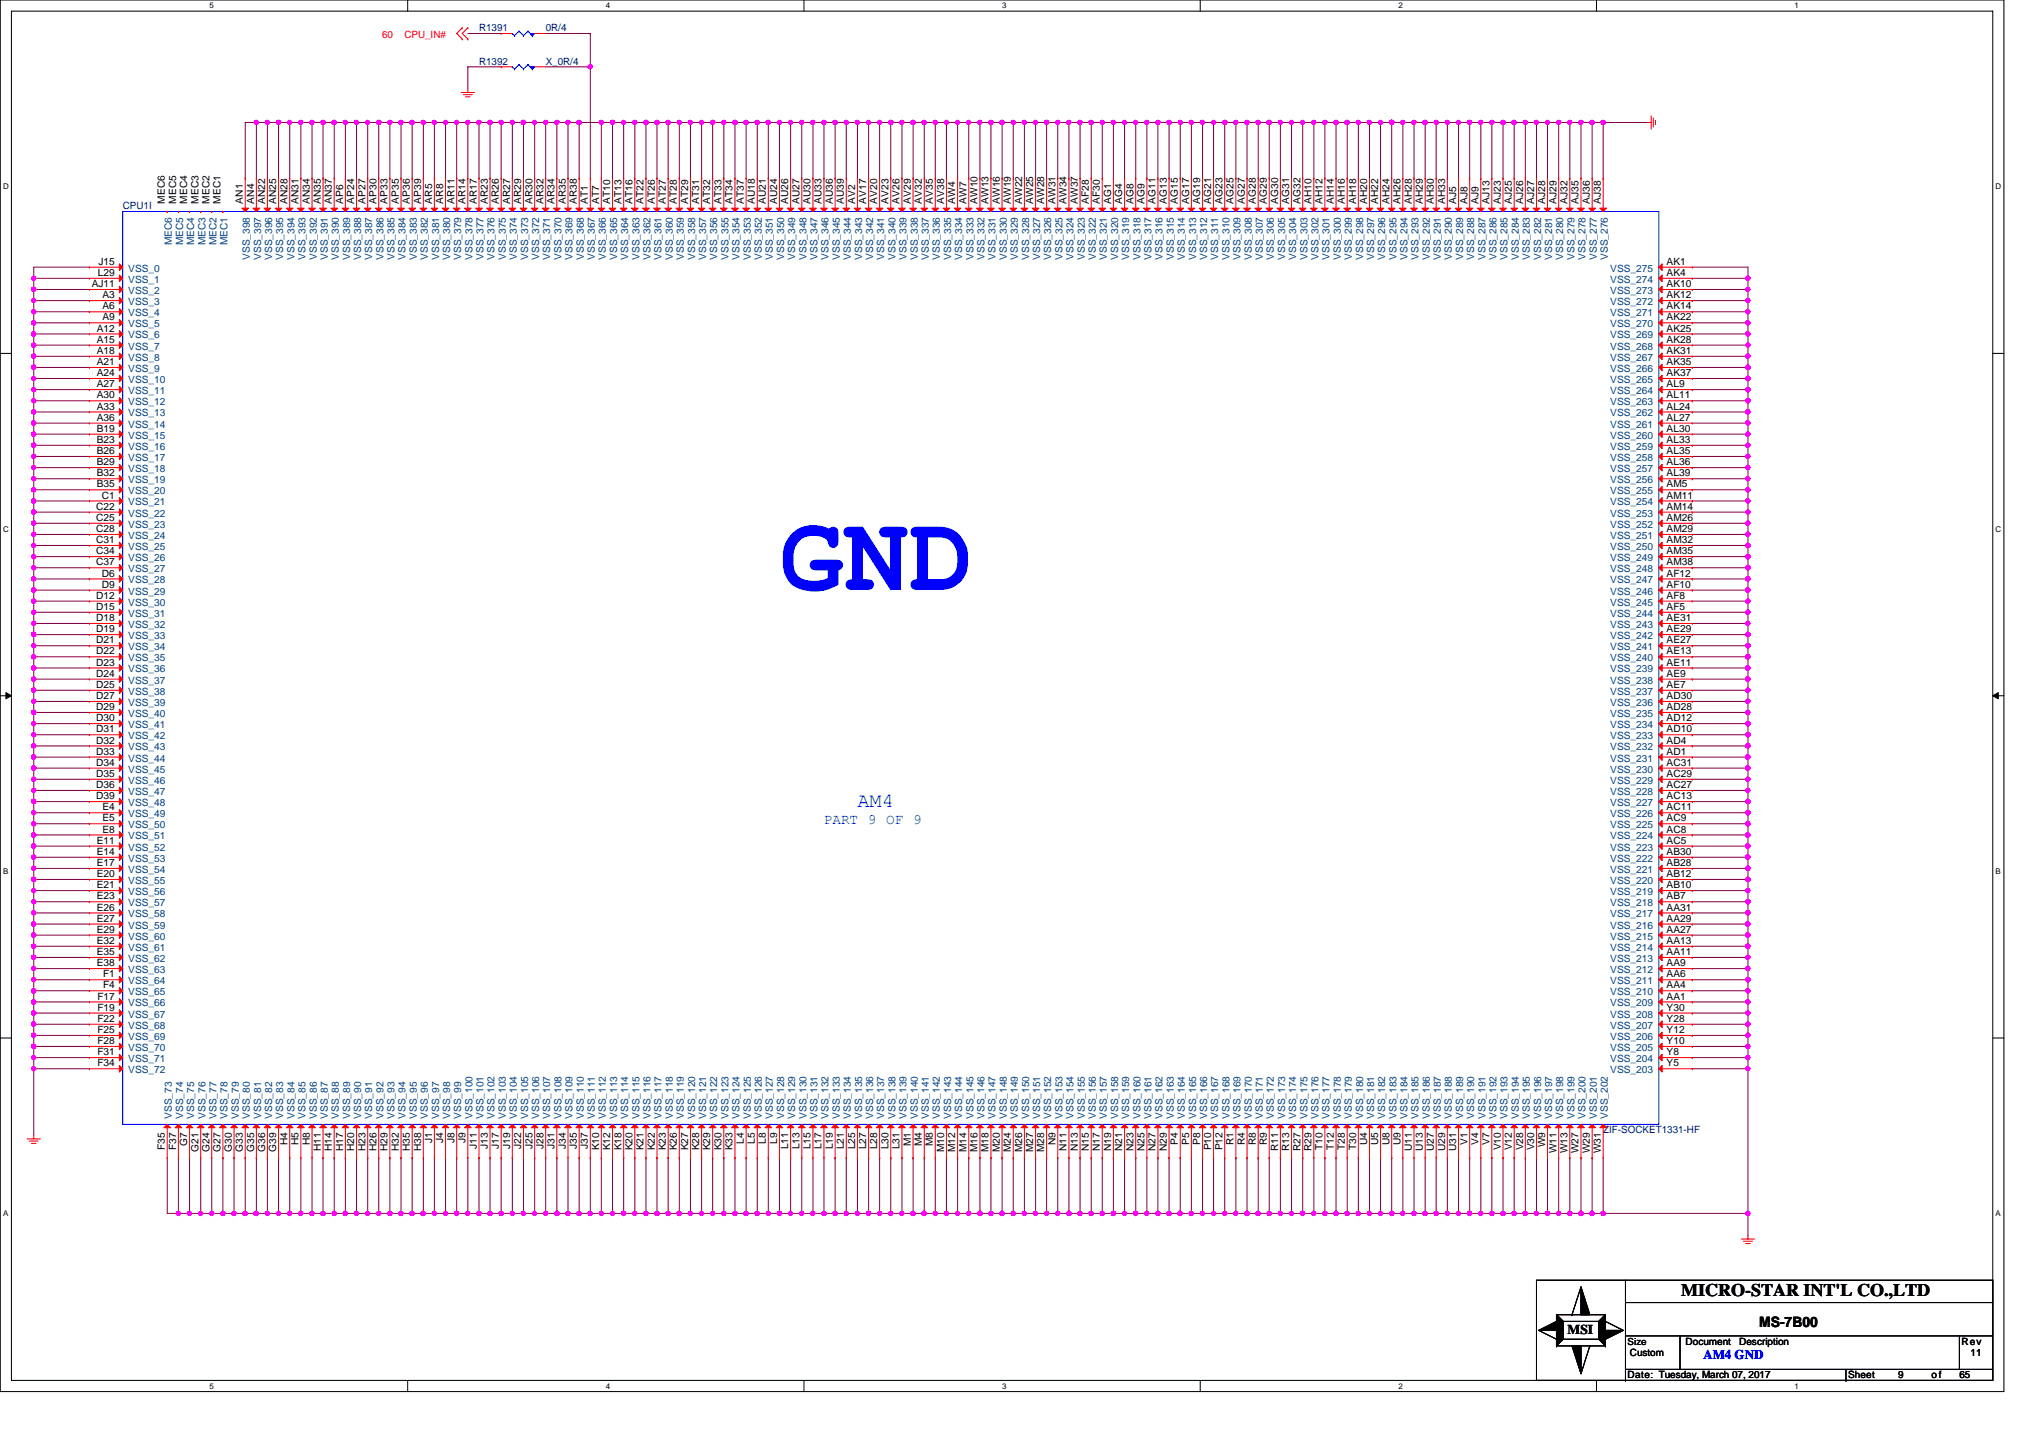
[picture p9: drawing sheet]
<svg xmlns="http://www.w3.org/2000/svg" width="297mm" height="210mm" viewBox="0 0 297 210" stroke-linecap="round" stroke-linejoin="round" font-family="sans-serif">
<defs><g id="words">
<text font-size="15.6" fill="#00f" x="113.8" y="86.1">GND</text>
<text font-size="3" fill="#00f" x="125.2" y="117.8">AM4</text>
<text font-size="2.6" x="245.5" y="189.3">MICRO-STAR INT'L CO.,LTD</text>
<text font-size="2.1" fill="#00f" x="120.3" y="120.4">PART 9 OF 9</text>
<text font-size="2.1" x="256.9" y="193.8">MS-7B00</text>
<text font-size="2" x="228.9" y="194.8">MSI</text>
<text font-size="1.9" fill="#00f" x="248.8" y="198.5">AM4 GND</text>
<g font-size="1.5" fill="#f00">
<text x="55.8" y="5.5">60</text>
<text x="59.1" y="5.5">CPU_IN#</text>
</g>
<g font-size="1.5" fill="#000080">
<text x="70" y="4.6">R1391</text>
<text x="79.7" y="4.6">0R/4</text>
<text x="70" y="9.4">R1392</text>
<text x="79.7" y="9.4">X_0R/4</text>
<text x="17.9" y="30.6">CPU1I</text>
<text x="234.1" y="165.5">ZIF-SOCKET1331-HF</text>
</g>
<g font-size="1.5">
<text x="24.1" y="29.7" transform="rotate(-90 24.1 29.7)">MEC6</text>
<text x="25.7" y="29.7" transform="rotate(-90 25.7 29.7)">MEC5</text>
<text x="27.3" y="29.7" transform="rotate(-90 27.3 29.7)">MEC4</text>
<text x="29" y="29.7" transform="rotate(-90 29 29.7)">MEC3</text>
<text x="30.6" y="29.7" transform="rotate(-90 30.6 29.7)">MEC2</text>
<text x="32.2" y="29.7" transform="rotate(-90 32.2 29.7)">MEC1</text>
<text x="35.5" y="29.7" transform="rotate(-90 35.5 29.7)">AN1</text>
<text x="37.1" y="29.7" transform="rotate(-90 37.1 29.7)">AN4</text>
<text x="38.7" y="29.7" transform="rotate(-90 38.7 29.7)">AN22</text>
<text x="40.3" y="29.7" transform="rotate(-90 40.3 29.7)">AN25</text>
<text x="42" y="29.7" transform="rotate(-90 42 29.7)">AN28</text>
<text x="43.6" y="29.7" transform="rotate(-90 43.6 29.7)">AN31</text>
<text x="45.2" y="29.7" transform="rotate(-90 45.2 29.7)">AN34</text>
<text x="46.8" y="29.7" transform="rotate(-90 46.8 29.7)">AN35</text>
<text x="48.5" y="29.7" transform="rotate(-90 48.5 29.7)">AN37</text>
<text x="50.1" y="29.7" transform="rotate(-90 50.1 29.7)">AP6</text>
<text x="51.7" y="29.7" transform="rotate(-90 51.7 29.7)">AP24</text>
<text x="53.4" y="29.7" transform="rotate(-90 53.4 29.7)">AP27</text>
<text x="55" y="29.7" transform="rotate(-90 55 29.7)">AP30</text>
<text x="56.6" y="29.7" transform="rotate(-90 56.6 29.7)">AP33</text>
<text x="58.2" y="29.7" transform="rotate(-90 58.2 29.7)">AP35</text>
<text x="59.9" y="29.7" transform="rotate(-90 59.9 29.7)">AP36</text>
<text x="61.5" y="29.7" transform="rotate(-90 61.5 29.7)">AP39</text>
<text x="63.1" y="29.7" transform="rotate(-90 63.1 29.7)">AR5</text>
<text x="64.7" y="29.7" transform="rotate(-90 64.7 29.7)">AR8</text>
<text x="66.4" y="29.7" transform="rotate(-90 66.4 29.7)">AR11</text>
<text x="68" y="29.7" transform="rotate(-90 68 29.7)">AR14</text>
<text x="69.6" y="29.7" transform="rotate(-90 69.6 29.7)">AR17</text>
<text x="71.2" y="29.7" transform="rotate(-90 71.2 29.7)">AR23</text>
<text x="72.9" y="29.7" transform="rotate(-90 72.9 29.7)">AR26</text>
<text x="74.5" y="29.7" transform="rotate(-90 74.5 29.7)">AR27</text>
<text x="76.1" y="29.7" transform="rotate(-90 76.1 29.7)">AR29</text>
<text x="77.7" y="29.7" transform="rotate(-90 77.7 29.7)">AR30</text>
<text x="79.3" y="29.7" transform="rotate(-90 79.3 29.7)">AR32</text>
<text x="81" y="29.7" transform="rotate(-90 81 29.7)">AR34</text>
<text x="82.6" y="29.7" transform="rotate(-90 82.6 29.7)">AR35</text>
<text x="84.2" y="29.7" transform="rotate(-90 84.2 29.7)">AR38</text>
<text x="85.9" y="29.7" transform="rotate(-90 85.9 29.7)">AT1</text>
<text x="87.5" y="29.7" transform="rotate(-90 87.5 29.7)">AT7</text>
<text x="89.1" y="29.7" transform="rotate(-90 89.1 29.7)">AT10</text>
<text x="90.7" y="29.7" transform="rotate(-90 90.7 29.7)">AT13</text>
<text x="92.4" y="29.7" transform="rotate(-90 92.4 29.7)">AT16</text>
<text x="94" y="29.7" transform="rotate(-90 94 29.7)">AT22</text>
<text x="95.6" y="29.7" transform="rotate(-90 95.6 29.7)">AT26</text>
<text x="97.2" y="29.7" transform="rotate(-90 97.2 29.7)">AT27</text>
<text x="98.9" y="29.7" transform="rotate(-90 98.9 29.7)">AT28</text>
<text x="100.5" y="29.7" transform="rotate(-90 100.5 29.7)">AT29</text>
<text x="102.1" y="29.7" transform="rotate(-90 102.1 29.7)">AT31</text>
<text x="103.7" y="29.7" transform="rotate(-90 103.7 29.7)">AT32</text>
<text x="105.4" y="29.7" transform="rotate(-90 105.4 29.7)">AT33</text>
<text x="107" y="29.7" transform="rotate(-90 107 29.7)">AT34</text>
<text x="108.6" y="29.7" transform="rotate(-90 108.6 29.7)">AT37</text>
<text x="110.3" y="29.7" transform="rotate(-90 110.3 29.7)">AU18</text>
<text x="111.9" y="29.7" transform="rotate(-90 111.9 29.7)">AU21</text>
<text x="113.5" y="29.7" transform="rotate(-90 113.5 29.7)">AU24</text>
<text x="115.1" y="29.7" transform="rotate(-90 115.1 29.7)">AU26</text>
<text x="116.8" y="29.7" transform="rotate(-90 116.8 29.7)">AU27</text>
<text x="118.4" y="29.7" transform="rotate(-90 118.4 29.7)">AU30</text>
<text x="120" y="29.7" transform="rotate(-90 120 29.7)">AU33</text>
<text x="121.6" y="29.7" transform="rotate(-90 121.6 29.7)">AU36</text>
<text x="123.2" y="29.7" transform="rotate(-90 123.2 29.7)">AU39</text>
<text x="124.9" y="29.7" transform="rotate(-90 124.9 29.7)">AV2</text>
<text x="126.5" y="29.7" transform="rotate(-90 126.5 29.7)">AV17</text>
<text x="128.1" y="29.7" transform="rotate(-90 128.1 29.7)">AV20</text>
<text x="129.7" y="29.7" transform="rotate(-90 129.7 29.7)">AV23</text>
<text x="131.4" y="29.7" transform="rotate(-90 131.4 29.7)">AV26</text>
<text x="133" y="29.7" transform="rotate(-90 133 29.7)">AV29</text>
<text x="134.6" y="29.7" transform="rotate(-90 134.6 29.7)">AV32</text>
<text x="136.2" y="29.7" transform="rotate(-90 136.2 29.7)">AV35</text>
<text x="137.9" y="29.7" transform="rotate(-90 137.9 29.7)">AV38</text>
<text x="139.5" y="29.7" transform="rotate(-90 139.5 29.7)">AW4</text>
<text x="141.1" y="29.7" transform="rotate(-90 141.1 29.7)">AW7</text>
<text x="142.8" y="29.7" transform="rotate(-90 142.8 29.7)">AW10</text>
<text x="144.4" y="29.7" transform="rotate(-90 144.4 29.7)">AW13</text>
<text x="146" y="29.7" transform="rotate(-90 146 29.7)">AW16</text>
<text x="147.6" y="29.7" transform="rotate(-90 147.6 29.7)">AW19</text>
<text x="149.3" y="29.7" transform="rotate(-90 149.3 29.7)">AW22</text>
<text x="150.9" y="29.7" transform="rotate(-90 150.9 29.7)">AW25</text>
<text x="152.5" y="29.7" transform="rotate(-90 152.5 29.7)">AW28</text>
<text x="154.1" y="29.7" transform="rotate(-90 154.1 29.7)">AW31</text>
<text x="155.8" y="29.7" transform="rotate(-90 155.8 29.7)">AW34</text>
<text x="157.4" y="29.7" transform="rotate(-90 157.4 29.7)">AW37</text>
<text x="159" y="29.7" transform="rotate(-90 159 29.7)">AF28</text>
<text x="160.6" y="29.7" transform="rotate(-90 160.6 29.7)">AF30</text>
<text x="162.3" y="29.7" transform="rotate(-90 162.3 29.7)">AG1</text>
<text x="163.9" y="29.7" transform="rotate(-90 163.9 29.7)">AG4</text>
<text x="165.5" y="29.7" transform="rotate(-90 165.5 29.7)">AG8</text>
<text x="167.1" y="29.7" transform="rotate(-90 167.1 29.7)">AG9</text>
<text x="168.8" y="29.7" transform="rotate(-90 168.8 29.7)">AG11</text>
<text x="170.4" y="29.7" transform="rotate(-90 170.4 29.7)">AG13</text>
<text x="172" y="29.7" transform="rotate(-90 172 29.7)">AG15</text>
<text x="173.6" y="29.7" transform="rotate(-90 173.6 29.7)">AG17</text>
<text x="175.3" y="29.7" transform="rotate(-90 175.3 29.7)">AG19</text>
<text x="176.9" y="29.7" transform="rotate(-90 176.9 29.7)">AG21</text>
<text x="178.5" y="29.7" transform="rotate(-90 178.5 29.7)">AG23</text>
<text x="180.1" y="29.7" transform="rotate(-90 180.1 29.7)">AG25</text>
<text x="181.8" y="29.7" transform="rotate(-90 181.8 29.7)">AG27</text>
<text x="183.4" y="29.7" transform="rotate(-90 183.4 29.7)">AG28</text>
<text x="185" y="29.7" transform="rotate(-90 185 29.7)">AG29</text>
<text x="186.6" y="29.7" transform="rotate(-90 186.6 29.7)">AG30</text>
<text x="188.3" y="29.7" transform="rotate(-90 188.3 29.7)">AG31</text>
<text x="189.9" y="29.7" transform="rotate(-90 189.9 29.7)">AG32</text>
<text x="191.5" y="29.7" transform="rotate(-90 191.5 29.7)">AH10</text>
<text x="193.1" y="29.7" transform="rotate(-90 193.1 29.7)">AH12</text>
<text x="194.8" y="29.7" transform="rotate(-90 194.8 29.7)">AH14</text>
<text x="196.4" y="29.7" transform="rotate(-90 196.4 29.7)">AH16</text>
<text x="198" y="29.7" transform="rotate(-90 198 29.7)">AH18</text>
<text x="199.7" y="29.7" transform="rotate(-90 199.7 29.7)">AH20</text>
<text x="201.3" y="29.7" transform="rotate(-90 201.3 29.7)">AH22</text>
<text x="202.9" y="29.7" transform="rotate(-90 202.9 29.7)">AH24</text>
<text x="204.5" y="29.7" transform="rotate(-90 204.5 29.7)">AH26</text>
<text x="206.2" y="29.7" transform="rotate(-90 206.2 29.7)">AH28</text>
<text x="207.8" y="29.7" transform="rotate(-90 207.8 29.7)">AH29</text>
<text x="209.4" y="29.7" transform="rotate(-90 209.4 29.7)">AH30</text>
<text x="211" y="29.7" transform="rotate(-90 211 29.7)">AH33</text>
<text x="212.7" y="29.7" transform="rotate(-90 212.7 29.7)">AJ5</text>
<text x="214.3" y="29.7" transform="rotate(-90 214.3 29.7)">AJ8</text>
<text x="215.9" y="29.7" transform="rotate(-90 215.9 29.7)">AJ9</text>
<text x="217.5" y="29.7" transform="rotate(-90 217.5 29.7)">AJ13</text>
<text x="219.2" y="29.7" transform="rotate(-90 219.2 29.7)">AJ23</text>
<text x="220.8" y="29.7" transform="rotate(-90 220.8 29.7)">AJ25</text>
<text x="222.4" y="29.7" transform="rotate(-90 222.4 29.7)">AJ26</text>
<text x="224" y="29.7" transform="rotate(-90 224 29.7)">AJ27</text>
<text x="225.7" y="29.7" transform="rotate(-90 225.7 29.7)">AJ28</text>
<text x="227.3" y="29.7" transform="rotate(-90 227.3 29.7)">AJ29</text>
<text x="228.9" y="29.7" transform="rotate(-90 228.9 29.7)">AJ32</text>
<text x="230.5" y="29.7" transform="rotate(-90 230.5 29.7)">AJ35</text>
<text x="232.2" y="29.7" transform="rotate(-90 232.2 29.7)">AJ36</text>
<text x="233.8" y="29.7" transform="rotate(-90 233.8 29.7)">AJ38</text>
<text x="13.4" y="41.9">AJ11</text>
<text x="14.3" y="40.3">L29</text>
<text x="14.4" y="38.7">J15</text>
<text x="243.4" y="38.7">AK1</text>
<text x="243.4" y="40.3">AK4</text>
<text x="243.4" y="41.9">AK10</text>
<text x="15" y="43.6">A3</text>
<text x="15" y="45.2">A6</text>
<text x="15" y="46.8">A9</text>
<text x="243.4" y="43.6">AK12</text>
<text x="243.4" y="45.2">AK14</text>
<text x="243.4" y="46.8">AK22</text>
<text x="14.1" y="48.4">A12</text>
<text x="14.1" y="50.1">A15</text>
<text x="14.1" y="51.7">A18</text>
<text x="14.1" y="53.3">A21</text>
<text x="243.4" y="48.4">AK25</text>
<text x="243.4" y="50.1">AK28</text>
<text x="243.4" y="51.7">AK31</text>
<text x="243.4" y="53.3">AK35</text>
<text x="14.1" y="54.9">A24</text>
<text x="14.1" y="56.6">A27</text>
<text x="14.1" y="58.2">A30</text>
<text x="14.1" y="59.8">A33</text>
<text x="243.4" y="54.9">AK37</text>
<text x="243.4" y="56.6">AL9</text>
<text x="243.4" y="58.2">AL11</text>
<text x="243.4" y="59.8">AL24</text>
<text x="14.1" y="61.4">A36</text>
<text x="14.1" y="63.1">B19</text>
<text x="14.1" y="64.7">B23</text>
<text x="243.4" y="61.4">AL27</text>
<text x="243.4" y="63.1">AL30</text>
<text x="243.4" y="64.7">AL33</text>
<text x="14.1" y="66.3">B26</text>
<text x="14.1" y="67.9">B29</text>
<text x="14.1" y="69.6">B32</text>
<text x="14.1" y="71.2">B35</text>
<text x="243.4" y="66.3">AL35</text>
<text x="243.4" y="67.9">AL36</text>
<text x="243.4" y="69.6">AL39</text>
<text x="243.4" y="71.2">AM5</text>
<text x="14.1" y="74.4">C22</text>
<text x="14.1" y="76.1">C25</text>
<text x="14.1" y="77.7">C28</text>
<text x="14.9" y="72.8">C1</text>
<text x="243.4" y="72.8">AM11</text>
<text x="243.4" y="74.4">AM14</text>
<text x="243.4" y="76.1">AM26</text>
<text x="243.4" y="77.7">AM29</text>
<text x="14.1" y="79.3">C31</text>
<text x="14.1" y="80.9">C34</text>
<text x="14.1" y="82.6">C37</text>
<text x="243.4" y="79.3">AM32</text>
<text x="243.4" y="80.9">AM35</text>
<text x="243.4" y="82.6">AM38</text>
<text x="14.1" y="87.4">D12</text>
<text x="14.1" y="89.1">D15</text>
<text x="14.9" y="84.2">D6</text>
<text x="14.9" y="85.8">D9</text>
<text x="243.4" y="84.2">AF12</text>
<text x="243.4" y="85.8">AF10</text>
<text x="243.4" y="87.4">AF8</text>
<text x="243.4" y="89.1">AF5</text>
<text x="14.1" y="90.7">D18</text>
<text x="14.1" y="92.3">D19</text>
<text x="14.1" y="94">D21</text>
<text x="14.1" y="95.6">D22</text>
<text x="243.4" y="90.7">AE31</text>
<text x="243.4" y="92.3">AE29</text>
<text x="243.4" y="94">AE27</text>
<text x="243.4" y="95.6">AE13</text>
<text x="14.1" y="97.2">D23</text>
<text x="14.1" y="98.8">D24</text>
<text x="14.1" y="100.5">D25</text>
<text x="243.4" y="97.2">AE11</text>
<text x="243.4" y="98.8">AE9</text>
<text x="243.4" y="100.5">AE7</text>
<text x="14.1" y="102.1">D27</text>
<text x="14.1" y="103.7">D29</text>
<text x="14.1" y="105.3">D30</text>
<text x="14.1" y="107">D31</text>
<text x="243.4" y="102.1">AD30</text>
<text x="243.4" y="103.7">AD28</text>
<text x="243.4" y="105.3">AD12</text>
<text x="243.4" y="107">AD10</text>
<text x="14.1" y="108.6">D32</text>
<text x="14.1" y="110.2">D33</text>
<text x="14.1" y="111.8">D34</text>
<text x="14.1" y="113.5">D35</text>
<text x="243.4" y="108.6">AD4</text>
<text x="243.4" y="110.2">AD1</text>
<text x="243.4" y="111.8">AC31</text>
<text x="243.4" y="113.5">AC29</text>
<text x="14.1" y="115.1">D36</text>
<text x="14.1" y="116.7">D39</text>
<text x="15" y="118.3">E4</text>
<text x="15" y="120">E5</text>
<text x="243.4" y="115.1">AC27</text>
<text x="243.4" y="116.7">AC13</text>
<text x="243.4" y="118.3">AC11</text>
<text x="243.4" y="120">AC9</text>
<text x="14.1" y="123.2">E11</text>
<text x="14.1" y="124.8">E14</text>
<text x="15" y="121.6">E8</text>
<text x="243.4" y="121.6">AC8</text>
<text x="243.4" y="123.2">AC5</text>
<text x="243.4" y="124.8">AB30</text>
<text x="14.1" y="126.5">E17</text>
<text x="14.1" y="128.1">E20</text>
<text x="14.1" y="129.7">E21</text>
<text x="14.1" y="131.3">E23</text>
<text x="243.4" y="126.5">AB28</text>
<text x="243.4" y="128.1">AB12</text>
<text x="243.4" y="129.7">AB10</text>
<text x="243.4" y="131.3">AB7</text>
<text x="14.1" y="133">E26</text>
<text x="14.1" y="134.6">E27</text>
<text x="14.1" y="136.2">E29</text>
<text x="14.1" y="137.8">E32</text>
<text x="243.4" y="133">AA31</text>
<text x="243.4" y="134.6">AA29</text>
<text x="243.4" y="136.2">AA27</text>
<text x="243.4" y="137.8">AA13</text>
<text x="14.1" y="139.5">E35</text>
<text x="14.1" y="141.1">E38</text>
<text x="15" y="142.7">F1</text>
<text x="243.4" y="139.5">AA11</text>
<text x="243.4" y="141.1">AA9</text>
<text x="243.4" y="142.7">AA6</text>
<text x="14.2" y="146">F17</text>
<text x="14.2" y="147.6">F19</text>
<text x="14.2" y="149.2">F22</text>
<text x="15" y="144.3">F4</text>
<text x="243.4" y="144.3">AA4</text>
<text x="243.4" y="146">AA1</text>
<text x="243.4" y="147.6">Y30</text>
<text x="243.4" y="149.2">Y28</text>
<text x="14.2" y="150.9">F25</text>
<text x="14.2" y="152.5">F28</text>
<text x="14.2" y="154.1">F31</text>
<text x="14.2" y="155.7">F34</text>
<text x="243.4" y="150.9">Y12</text>
<text x="243.4" y="152.5">Y10</text>
<text x="243.4" y="154.1">Y8</text>
<text x="243.4" y="155.7">Y5</text>
<text x="24.1" y="167.9" transform="rotate(-90 24.1 167.9)">F35</text>
<text x="25.7" y="167.9" transform="rotate(-90 25.7 167.9)">F37</text>
<text x="27.3" y="167.3" transform="rotate(-90 27.3 167.3)">G7</text>
<text x="42" y="167.2" transform="rotate(-90 42 167.2)">H4</text>
<text x="43.6" y="167.2" transform="rotate(-90 43.6 167.2)">H5</text>
<text x="45.2" y="167.2" transform="rotate(-90 45.2 167.2)">H8</text>
<text x="63.1" y="166.9" transform="rotate(-90 63.1 166.9)">J1</text>
<text x="64.7" y="166.9" transform="rotate(-90 64.7 166.9)">J4</text>
<text x="66.4" y="166.9" transform="rotate(-90 66.4 166.9)">J8</text>
<text x="68" y="166.9" transform="rotate(-90 68 166.9)">J9</text>
<text x="69.6" y="167.7" transform="rotate(-90 69.6 167.7)">J11</text>
<text x="71.2" y="167.7" transform="rotate(-90 71.2 167.7)">J13</text>
<text x="72.9" y="167.7" transform="rotate(-90 72.9 167.7)">J17</text>
<text x="74.5" y="167.7" transform="rotate(-90 74.5 167.7)">J19</text>
<text x="76.1" y="167.7" transform="rotate(-90 76.1 167.7)">J22</text>
<text x="77.7" y="167.7" transform="rotate(-90 77.7 167.7)">J25</text>
<text x="79.3" y="167.7" transform="rotate(-90 79.3 167.7)">J28</text>
<text x="81" y="167.7" transform="rotate(-90 81 167.7)">J31</text>
<text x="82.6" y="167.7" transform="rotate(-90 82.6 167.7)">J34</text>
<text x="84.2" y="167.7" transform="rotate(-90 84.2 167.7)">J35</text>
<text x="85.9" y="167.7" transform="rotate(-90 85.9 167.7)">J37</text>
<text x="87.5" y="168" transform="rotate(-90 87.5 168)">K10</text>
<text x="89.1" y="168" transform="rotate(-90 89.1 168)">K12</text>
<text x="90.7" y="168" transform="rotate(-90 90.7 168)">K18</text>
<text x="92.4" y="168" transform="rotate(-90 92.4 168)">K20</text>
<text x="94" y="168" transform="rotate(-90 94 168)">K21</text>
<text x="95.6" y="168" transform="rotate(-90 95.6 168)">K22</text>
<text x="97.2" y="168" transform="rotate(-90 97.2 168)">K23</text>
<text x="98.9" y="168" transform="rotate(-90 98.9 168)">K26</text>
<text x="100.5" y="168" transform="rotate(-90 100.5 168)">K27</text>
<text x="102.1" y="168" transform="rotate(-90 102.1 168)">K28</text>
<text x="103.7" y="168" transform="rotate(-90 103.7 168)">K29</text>
<text x="105.4" y="168" transform="rotate(-90 105.4 168)">K30</text>
<text x="107" y="168" transform="rotate(-90 107 168)">K33</text>
<text x="108.6" y="167" transform="rotate(-90 108.6 167)">L4</text>
<text x="110.3" y="167" transform="rotate(-90 110.3 167)">L5</text>
<text x="111.9" y="167" transform="rotate(-90 111.9 167)">L8</text>
<text x="113.5" y="167" transform="rotate(-90 113.5 167)">L9</text>
<text x="115.1" y="167.8" transform="rotate(-90 115.1 167.8)">L11</text>
<text x="116.8" y="167.8" transform="rotate(-90 116.8 167.8)">L13</text>
<text x="118.4" y="167.8" transform="rotate(-90 118.4 167.8)">L15</text>
<text x="120" y="167.8" transform="rotate(-90 120 167.8)">L17</text>
<text x="121.6" y="167.8" transform="rotate(-90 121.6 167.8)">L19</text>
<text x="123.2" y="167.8" transform="rotate(-90 123.2 167.8)">L21</text>
<text x="124.9" y="167.8" transform="rotate(-90 124.9 167.8)">L25</text>
<text x="126.5" y="167.8" transform="rotate(-90 126.5 167.8)">L27</text>
<text x="128.1" y="167.8" transform="rotate(-90 128.1 167.8)">L28</text>
<text x="129.7" y="167.8" transform="rotate(-90 129.7 167.8)">L30</text>
<text x="131.4" y="167.8" transform="rotate(-90 131.4 167.8)">L31</text>
<text x="133" y="167.4" transform="rotate(-90 133 167.4)">M1</text>
<text x="134.6" y="167.4" transform="rotate(-90 134.6 167.4)">M4</text>
<text x="136.2" y="167.4" transform="rotate(-90 136.2 167.4)">M8</text>
<text x="154.1" y="167.2" transform="rotate(-90 154.1 167.2)">N9</text>
<text x="172" y="167.2" transform="rotate(-90 172 167.2)">P4</text>
<text x="173.6" y="167.2" transform="rotate(-90 173.6 167.2)">P5</text>
<text x="175.3" y="167.2" transform="rotate(-90 175.3 167.2)">P8</text>
<text x="176.9" y="168" transform="rotate(-90 176.9 168)">P10</text>
<text x="178.5" y="168" transform="rotate(-90 178.5 168)">P12</text>
<text x="180.1" y="167.2" transform="rotate(-90 180.1 167.2)">R1</text>
<text x="181.8" y="167.2" transform="rotate(-90 181.8 167.2)">R4</text>
<text x="183.4" y="167.2" transform="rotate(-90 183.4 167.2)">R8</text>
<text x="185" y="167.2" transform="rotate(-90 185 167.2)">R9</text>
<text x="193.1" y="167.9" transform="rotate(-90 193.1 167.9)">T10</text>
<text x="194.8" y="167.9" transform="rotate(-90 194.8 167.9)">T12</text>
<text x="196.4" y="167.9" transform="rotate(-90 196.4 167.9)">T28</text>
<text x="198" y="167.9" transform="rotate(-90 198 167.9)">T30</text>
<text x="199.7" y="167.2" transform="rotate(-90 199.7 167.2)">U4</text>
<text x="201.3" y="167.2" transform="rotate(-90 201.3 167.2)">U5</text>
<text x="202.9" y="167.2" transform="rotate(-90 202.9 167.2)">U8</text>
<text x="204.5" y="167.2" transform="rotate(-90 204.5 167.2)">U9</text>
<text x="214.3" y="167.2" transform="rotate(-90 214.3 167.2)">V1</text>
<text x="215.9" y="167.2" transform="rotate(-90 215.9 167.2)">V4</text>
<text x="217.5" y="167.2" transform="rotate(-90 217.5 167.2)">V7</text>
<text x="219.2" y="168" transform="rotate(-90 219.2 168)">V10</text>
<text x="220.8" y="168" transform="rotate(-90 220.8 168)">V12</text>
<text x="222.4" y="168" transform="rotate(-90 222.4 168)">V28</text>
<text x="224" y="168" transform="rotate(-90 224 168)">V30</text>
<text x="225.7" y="167.6" transform="rotate(-90 225.7 167.6)">W9</text>
<text x="29" y="168.1" transform="rotate(-90 29 168.1)">G21</text>
<text x="30.6" y="168.1" transform="rotate(-90 30.6 168.1)">G24</text>
<text x="32.2" y="168.1" transform="rotate(-90 32.2 168.1)">G27</text>
<text x="33.8" y="168.1" transform="rotate(-90 33.8 168.1)">G30</text>
<text x="35.5" y="168.1" transform="rotate(-90 35.5 168.1)">G33</text>
<text x="37.1" y="168.1" transform="rotate(-90 37.1 168.1)">G35</text>
<text x="38.7" y="168.1" transform="rotate(-90 38.7 168.1)">G36</text>
<text x="40.3" y="168.1" transform="rotate(-90 40.3 168.1)">G39</text>
<text x="46.8" y="168.1" transform="rotate(-90 46.8 168.1)">H11</text>
<text x="48.5" y="168.1" transform="rotate(-90 48.5 168.1)">H14</text>
<text x="50.1" y="168.1" transform="rotate(-90 50.1 168.1)">H17</text>
<text x="51.7" y="168.1" transform="rotate(-90 51.7 168.1)">H20</text>
<text x="53.4" y="168.1" transform="rotate(-90 53.4 168.1)">H23</text>
<text x="55" y="168.1" transform="rotate(-90 55 168.1)">H26</text>
<text x="56.6" y="168.1" transform="rotate(-90 56.6 168.1)">H29</text>
<text x="58.2" y="168.1" transform="rotate(-90 58.2 168.1)">H32</text>
<text x="59.9" y="168.1" transform="rotate(-90 59.9 168.1)">H35</text>
<text x="61.5" y="168.1" transform="rotate(-90 61.5 168.1)">H38</text>
<text x="137.9" y="168.2" transform="rotate(-90 137.9 168.2)">M10</text>
<text x="139.5" y="168.2" transform="rotate(-90 139.5 168.2)">M12</text>
<text x="141.1" y="168.2" transform="rotate(-90 141.1 168.2)">M14</text>
<text x="142.8" y="168.2" transform="rotate(-90 142.8 168.2)">M16</text>
<text x="144.4" y="168.2" transform="rotate(-90 144.4 168.2)">M18</text>
<text x="146" y="168.2" transform="rotate(-90 146 168.2)">M20</text>
<text x="147.6" y="168.2" transform="rotate(-90 147.6 168.2)">M24</text>
<text x="149.3" y="168.2" transform="rotate(-90 149.3 168.2)">M26</text>
<text x="150.9" y="168.2" transform="rotate(-90 150.9 168.2)">M27</text>
<text x="152.5" y="168.2" transform="rotate(-90 152.5 168.2)">M28</text>
<text x="155.8" y="168.1" transform="rotate(-90 155.8 168.1)">N11</text>
<text x="157.4" y="168.1" transform="rotate(-90 157.4 168.1)">N13</text>
<text x="159" y="168.1" transform="rotate(-90 159 168.1)">N15</text>
<text x="160.6" y="168.1" transform="rotate(-90 160.6 168.1)">N17</text>
<text x="162.3" y="168.1" transform="rotate(-90 162.3 168.1)">N19</text>
<text x="163.9" y="168.1" transform="rotate(-90 163.9 168.1)">N21</text>
<text x="165.5" y="168.1" transform="rotate(-90 165.5 168.1)">N23</text>
<text x="167.1" y="168.1" transform="rotate(-90 167.1 168.1)">N25</text>
<text x="168.8" y="168.1" transform="rotate(-90 168.8 168.1)">N27</text>
<text x="170.4" y="168.1" transform="rotate(-90 170.4 168.1)">N29</text>
<text x="186.6" y="168.1" transform="rotate(-90 186.6 168.1)">R11</text>
<text x="188.3" y="168.1" transform="rotate(-90 188.3 168.1)">R13</text>
<text x="189.9" y="168.1" transform="rotate(-90 189.9 168.1)">R27</text>
<text x="191.5" y="168.1" transform="rotate(-90 191.5 168.1)">R29</text>
<text x="206.2" y="168.1" transform="rotate(-90 206.2 168.1)">U11</text>
<text x="207.8" y="168.1" transform="rotate(-90 207.8 168.1)">U13</text>
<text x="209.4" y="168.1" transform="rotate(-90 209.4 168.1)">U27</text>
<text x="211" y="168.1" transform="rotate(-90 211 168.1)">U29</text>
<text x="212.7" y="168.1" transform="rotate(-90 212.7 168.1)">U31</text>
<text x="227.3" y="168.4" transform="rotate(-90 227.3 168.4)">W11</text>
<text x="228.9" y="168.4" transform="rotate(-90 228.9 168.4)">W13</text>
<text x="230.5" y="168.4" transform="rotate(-90 230.5 168.4)">W27</text>
<text x="232.2" y="168.4" transform="rotate(-90 232.2 168.4)">W29</text>
<text x="233.8" y="168.4" transform="rotate(-90 233.8 168.4)">W31</text>
<text x="246.2" y="196.4">Document</text>
<text x="254" y="196.4">Description</text>
<text x="286.5" y="196.4">Rev</text>
<text x="237.7" y="201.3">Date: Tuesday, March 07, 2017</text>
<text x="238" y="198">Custom</text>
<text x="269.9" y="201.3">Sheet</text>
<text x="277.2" y="201.3">9</text>
<text x="282.1" y="201.3">of</text>
<text x="286.1" y="201.3">65</text>
<text x="287.8" y="198">11</text>
</g>
<g font-size="1.5" fill="#004080">
<text x="25.1" y="35.8" transform="rotate(-90 25.1 35.8)">MEC6</text>
<text x="26.7" y="35.8" transform="rotate(-90 26.7 35.8)">MEC5</text>
<text x="28.4" y="35.8" transform="rotate(-90 28.4 35.8)">MEC4</text>
<text x="30" y="35.8" transform="rotate(-90 30 35.8)">MEC3</text>
<text x="31.6" y="35.8" transform="rotate(-90 31.6 35.8)">MEC2</text>
<text x="33.2" y="35.8" transform="rotate(-90 33.2 35.8)">MEC1</text>
<text x="18.7" y="39.7">VSS_0</text>
<text x="18.7" y="41.3">VSS_1</text>
<text x="36.5" y="38" transform="rotate(-90 36.5 38)">VSS_398</text>
<text x="38.1" y="38" transform="rotate(-90 38.1 38)">VSS_397</text>
<text x="39.7" y="38" transform="rotate(-90 39.7 38)">VSS_396</text>
<text x="41.4" y="38" transform="rotate(-90 41.4 38)">VSS_395</text>
<text x="43" y="38" transform="rotate(-90 43 38)">VSS_394</text>
<text x="44.6" y="38" transform="rotate(-90 44.6 38)">VSS_393</text>
<text x="46.2" y="38" transform="rotate(-90 46.2 38)">VSS_392</text>
<text x="47.9" y="38" transform="rotate(-90 47.9 38)">VSS_391</text>
<text x="49.5" y="38" transform="rotate(-90 49.5 38)">VSS_390</text>
<text x="51.1" y="38" transform="rotate(-90 51.1 38)">VSS_389</text>
<text x="52.7" y="38" transform="rotate(-90 52.7 38)">VSS_388</text>
<text x="54.4" y="38" transform="rotate(-90 54.4 38)">VSS_387</text>
<text x="56" y="38" transform="rotate(-90 56 38)">VSS_386</text>
<text x="57.6" y="38" transform="rotate(-90 57.6 38)">VSS_385</text>
<text x="59.2" y="38" transform="rotate(-90 59.2 38)">VSS_384</text>
<text x="60.9" y="38" transform="rotate(-90 60.9 38)">VSS_383</text>
<text x="62.5" y="38" transform="rotate(-90 62.5 38)">VSS_382</text>
<text x="64.1" y="38" transform="rotate(-90 64.1 38)">VSS_381</text>
<text x="65.7" y="38" transform="rotate(-90 65.7 38)">VSS_380</text>
<text x="67.4" y="38" transform="rotate(-90 67.4 38)">VSS_379</text>
<text x="69" y="38" transform="rotate(-90 69 38)">VSS_378</text>
<text x="70.6" y="38" transform="rotate(-90 70.6 38)">VSS_377</text>
<text x="72.2" y="38" transform="rotate(-90 72.2 38)">VSS_376</text>
<text x="73.9" y="38" transform="rotate(-90 73.9 38)">VSS_375</text>
<text x="75.5" y="38" transform="rotate(-90 75.5 38)">VSS_374</text>
<text x="77.1" y="38" transform="rotate(-90 77.1 38)">VSS_373</text>
<text x="78.8" y="38" transform="rotate(-90 78.8 38)">VSS_372</text>
<text x="80.4" y="38" transform="rotate(-90 80.4 38)">VSS_371</text>
<text x="82" y="38" transform="rotate(-90 82 38)">VSS_370</text>
<text x="83.6" y="38" transform="rotate(-90 83.6 38)">VSS_369</text>
<text x="85.3" y="38" transform="rotate(-90 85.3 38)">VSS_368</text>
<text x="86.9" y="38" transform="rotate(-90 86.9 38)">VSS_367</text>
<text x="88.5" y="38" transform="rotate(-90 88.5 38)">VSS_366</text>
<text x="90.1" y="38" transform="rotate(-90 90.1 38)">VSS_365</text>
<text x="91.8" y="38" transform="rotate(-90 91.8 38)">VSS_364</text>
<text x="93.4" y="38" transform="rotate(-90 93.4 38)">VSS_363</text>
<text x="95" y="38" transform="rotate(-90 95 38)">VSS_362</text>
<text x="96.6" y="38" transform="rotate(-90 96.6 38)">VSS_361</text>
<text x="98.3" y="38" transform="rotate(-90 98.3 38)">VSS_360</text>
<text x="99.9" y="38" transform="rotate(-90 99.9 38)">VSS_359</text>
<text x="101.5" y="38" transform="rotate(-90 101.5 38)">VSS_358</text>
<text x="103.1" y="38" transform="rotate(-90 103.1 38)">VSS_357</text>
<text x="104.8" y="38" transform="rotate(-90 104.8 38)">VSS_356</text>
<text x="106.4" y="38" transform="rotate(-90 106.4 38)">VSS_355</text>
<text x="108" y="38" transform="rotate(-90 108 38)">VSS_354</text>
<text x="109.6" y="38" transform="rotate(-90 109.6 38)">VSS_353</text>
<text x="111.3" y="38" transform="rotate(-90 111.3 38)">VSS_352</text>
<text x="112.9" y="38" transform="rotate(-90 112.9 38)">VSS_351</text>
<text x="114.5" y="38" transform="rotate(-90 114.5 38)">VSS_350</text>
<text x="116.1" y="38" transform="rotate(-90 116.1 38)">VSS_349</text>
<text x="117.8" y="38" transform="rotate(-90 117.8 38)">VSS_348</text>
<text x="119.4" y="38" transform="rotate(-90 119.4 38)">VSS_347</text>
<text x="121" y="38" transform="rotate(-90 121 38)">VSS_346</text>
<text x="122.6" y="38" transform="rotate(-90 122.6 38)">VSS_345</text>
<text x="124.3" y="38" transform="rotate(-90 124.3 38)">VSS_344</text>
<text x="125.9" y="38" transform="rotate(-90 125.9 38)">VSS_343</text>
<text x="127.5" y="38" transform="rotate(-90 127.5 38)">VSS_342</text>
<text x="129.1" y="38" transform="rotate(-90 129.1 38)">VSS_341</text>
<text x="130.8" y="38" transform="rotate(-90 130.8 38)">VSS_340</text>
<text x="132.4" y="38" transform="rotate(-90 132.4 38)">VSS_339</text>
<text x="134" y="38" transform="rotate(-90 134 38)">VSS_338</text>
<text x="135.7" y="38" transform="rotate(-90 135.7 38)">VSS_337</text>
<text x="137.3" y="38" transform="rotate(-90 137.3 38)">VSS_336</text>
<text x="138.9" y="38" transform="rotate(-90 138.9 38)">VSS_335</text>
<text x="140.5" y="38" transform="rotate(-90 140.5 38)">VSS_334</text>
<text x="142.2" y="38" transform="rotate(-90 142.2 38)">VSS_333</text>
<text x="143.8" y="38" transform="rotate(-90 143.8 38)">VSS_332</text>
<text x="145.4" y="38" transform="rotate(-90 145.4 38)">VSS_331</text>
<text x="147" y="38" transform="rotate(-90 147 38)">VSS_330</text>
<text x="148.6" y="38" transform="rotate(-90 148.6 38)">VSS_329</text>
<text x="150.3" y="38" transform="rotate(-90 150.3 38)">VSS_328</text>
<text x="151.9" y="38" transform="rotate(-90 151.9 38)">VSS_327</text>
<text x="153.5" y="38" transform="rotate(-90 153.5 38)">VSS_326</text>
<text x="155.1" y="38" transform="rotate(-90 155.1 38)">VSS_325</text>
<text x="156.8" y="38" transform="rotate(-90 156.8 38)">VSS_324</text>
<text x="158.4" y="38" transform="rotate(-90 158.4 38)">VSS_323</text>
<text x="160" y="38" transform="rotate(-90 160 38)">VSS_322</text>
<text x="161.6" y="38" transform="rotate(-90 161.6 38)">VSS_321</text>
<text x="163.3" y="38" transform="rotate(-90 163.3 38)">VSS_320</text>
<text x="164.9" y="38" transform="rotate(-90 164.9 38)">VSS_319</text>
<text x="166.5" y="38" transform="rotate(-90 166.5 38)">VSS_318</text>
<text x="168.2" y="38" transform="rotate(-90 168.2 38)">VSS_317</text>
<text x="169.8" y="38" transform="rotate(-90 169.8 38)">VSS_316</text>
<text x="171.4" y="38" transform="rotate(-90 171.4 38)">VSS_315</text>
<text x="173" y="38" transform="rotate(-90 173 38)">VSS_314</text>
<text x="174.7" y="38" transform="rotate(-90 174.7 38)">VSS_313</text>
<text x="176.3" y="38" transform="rotate(-90 176.3 38)">VSS_312</text>
<text x="177.9" y="38" transform="rotate(-90 177.9 38)">VSS_311</text>
<text x="179.5" y="38" transform="rotate(-90 179.5 38)">VSS_310</text>
<text x="181.2" y="38" transform="rotate(-90 181.2 38)">VSS_309</text>
<text x="182.8" y="38" transform="rotate(-90 182.8 38)">VSS_308</text>
<text x="184.4" y="38" transform="rotate(-90 184.4 38)">VSS_307</text>
<text x="186" y="38" transform="rotate(-90 186 38)">VSS_306</text>
<text x="187.7" y="38" transform="rotate(-90 187.7 38)">VSS_305</text>
<text x="189.3" y="38" transform="rotate(-90 189.3 38)">VSS_304</text>
<text x="190.9" y="38" transform="rotate(-90 190.9 38)">VSS_303</text>
<text x="192.5" y="38" transform="rotate(-90 192.5 38)">VSS_302</text>
<text x="194.2" y="38" transform="rotate(-90 194.2 38)">VSS_301</text>
<text x="195.8" y="38" transform="rotate(-90 195.8 38)">VSS_300</text>
<text x="197.4" y="38" transform="rotate(-90 197.4 38)">VSS_299</text>
<text x="199" y="38" transform="rotate(-90 199 38)">VSS_298</text>
<text x="200.7" y="38" transform="rotate(-90 200.7 38)">VSS_297</text>
<text x="202.3" y="38" transform="rotate(-90 202.3 38)">VSS_296</text>
<text x="203.9" y="38" transform="rotate(-90 203.9 38)">VSS_295</text>
<text x="205.5" y="38" transform="rotate(-90 205.5 38)">VSS_294</text>
<text x="207.2" y="38" transform="rotate(-90 207.2 38)">VSS_293</text>
<text x="208.8" y="38" transform="rotate(-90 208.8 38)">VSS_292</text>
<text x="210.4" y="38" transform="rotate(-90 210.4 38)">VSS_291</text>
<text x="212" y="38" transform="rotate(-90 212 38)">VSS_290</text>
<text x="213.7" y="38" transform="rotate(-90 213.7 38)">VSS_289</text>
<text x="215.3" y="38" transform="rotate(-90 215.3 38)">VSS_288</text>
<text x="216.9" y="38" transform="rotate(-90 216.9 38)">VSS_287</text>
<text x="218.5" y="38" transform="rotate(-90 218.5 38)">VSS_286</text>
<text x="220.2" y="38" transform="rotate(-90 220.2 38)">VSS_285</text>
<text x="221.8" y="38" transform="rotate(-90 221.8 38)">VSS_284</text>
<text x="223.4" y="38" transform="rotate(-90 223.4 38)">VSS_283</text>
<text x="225.1" y="38" transform="rotate(-90 225.1 38)">VSS_282</text>
<text x="226.7" y="38" transform="rotate(-90 226.7 38)">VSS_281</text>
<text x="228.3" y="38" transform="rotate(-90 228.3 38)">VSS_280</text>
<text x="229.9" y="38" transform="rotate(-90 229.9 38)">VSS_279</text>
<text x="231.6" y="38" transform="rotate(-90 231.6 38)">VSS_278</text>
<text x="233.2" y="38" transform="rotate(-90 233.2 38)">VSS_277</text>
<text x="234.8" y="38" transform="rotate(-90 234.8 38)">VSS_276</text>
<text x="235.2" y="39.7">VSS_275</text>
<text x="235.2" y="41.3">VSS_274</text>
<text x="18.7" y="42.9">VSS_2</text>
<text x="18.7" y="44.6">VSS_3</text>
<text x="18.7" y="46.2">VSS_4</text>
<text x="18.7" y="47.8">VSS_5</text>
<text x="235.2" y="42.9">VSS_273</text>
<text x="235.2" y="44.6">VSS_272</text>
<text x="235.2" y="46.2">VSS_271</text>
<text x="235.2" y="47.8">VSS_270</text>
<text x="18.7" y="49.4">VSS_6</text>
<text x="18.7" y="51.1">VSS_7</text>
<text x="18.7" y="52.7">VSS_8</text>
<text x="235.2" y="49.4">VSS_269</text>
<text x="235.2" y="51.1">VSS_268</text>
<text x="235.2" y="52.7">VSS_267</text>
<text x="18.7" y="54.3">VSS_9</text>
<text x="18.7" y="55.9">VSS_10</text>
<text x="18.7" y="57.6">VSS_11</text>
<text x="18.7" y="59.2">VSS_12</text>
<text x="235.2" y="54.3">VSS_266</text>
<text x="235.2" y="55.9">VSS_265</text>
<text x="235.2" y="57.6">VSS_264</text>
<text x="235.2" y="59.2">VSS_263</text>
<text x="18.7" y="60.8">VSS_13</text>
<text x="18.7" y="62.4">VSS_14</text>
<text x="18.7" y="64.1">VSS_15</text>
<text x="18.7" y="65.7">VSS_16</text>
<text x="235.2" y="60.8">VSS_262</text>
<text x="235.2" y="62.4">VSS_261</text>
<text x="235.2" y="64.1">VSS_260</text>
<text x="235.2" y="65.7">VSS_259</text>
<text x="18.7" y="67.3">VSS_17</text>
<text x="18.7" y="68.9">VSS_18</text>
<text x="18.7" y="70.6">VSS_19</text>
<text x="235.2" y="67.3">VSS_258</text>
<text x="235.2" y="68.9">VSS_257</text>
<text x="235.2" y="70.6">VSS_256</text>
<text x="18.7" y="72.2">VSS_20</text>
<text x="18.7" y="73.8">VSS_21</text>
<text x="18.7" y="75.4">VSS_22</text>
<text x="18.7" y="77.1">VSS_23</text>
<text x="235.2" y="72.2">VSS_255</text>
<text x="235.2" y="73.8">VSS_254</text>
<text x="235.2" y="75.4">VSS_253</text>
<text x="235.2" y="77.1">VSS_252</text>
<text x="18.7" y="78.7">VSS_24</text>
<text x="18.7" y="80.3">VSS_25</text>
<text x="18.7" y="81.9">VSS_26</text>
<text x="18.7" y="83.6">VSS_27</text>
<text x="235.2" y="78.7">VSS_251</text>
<text x="235.2" y="80.3">VSS_250</text>
<text x="235.2" y="81.9">VSS_249</text>
<text x="235.2" y="83.6">VSS_248</text>
<text x="18.7" y="85.2">VSS_28</text>
<text x="18.7" y="86.8">VSS_29</text>
<text x="18.7" y="88.4">VSS_30</text>
<text x="235.2" y="85.2">VSS_247</text>
<text x="235.2" y="86.8">VSS_246</text>
<text x="235.2" y="88.4">VSS_245</text>
<text x="18.7" y="90.1">VSS_31</text>
<text x="18.7" y="91.7">VSS_32</text>
<text x="18.7" y="93.3">VSS_33</text>
<text x="18.7" y="95">VSS_34</text>
<text x="235.2" y="90.1">VSS_244</text>
<text x="235.2" y="91.7">VSS_243</text>
<text x="235.2" y="93.3">VSS_242</text>
<text x="235.2" y="95">VSS_241</text>
<text x="18.7" y="96.6">VSS_35</text>
<text x="18.7" y="98.2">VSS_36</text>
<text x="18.7" y="99.8">VSS_37</text>
<text x="18.7" y="101.5">VSS_38</text>
<text x="235.2" y="96.6">VSS_240</text>
<text x="235.2" y="98.2">VSS_239</text>
<text x="235.2" y="99.8">VSS_238</text>
<text x="235.2" y="101.5">VSS_237</text>
<text x="18.7" y="103.1">VSS_39</text>
<text x="18.7" y="104.7">VSS_40</text>
<text x="18.7" y="106.3">VSS_41</text>
<text x="18.7" y="108">VSS_42</text>
<text x="235.2" y="103.1">VSS_236</text>
<text x="235.2" y="104.7">VSS_235</text>
<text x="235.2" y="106.3">VSS_234</text>
<text x="235.2" y="108">VSS_233</text>
<text x="18.7" y="109.6">VSS_43</text>
<text x="18.7" y="111.2">VSS_44</text>
<text x="18.7" y="112.8">VSS_45</text>
<text x="235.2" y="109.6">VSS_232</text>
<text x="235.2" y="111.2">VSS_231</text>
<text x="235.2" y="112.8">VSS_230</text>
<text x="18.7" y="114.4">VSS_46</text>
<text x="18.7" y="116.1">VSS_47</text>
<text x="18.7" y="117.7">VSS_48</text>
<text x="18.7" y="119.3">VSS_49</text>
<text x="235.2" y="114.4">VSS_229</text>
<text x="235.2" y="116.1">VSS_228</text>
<text x="235.2" y="117.7">VSS_227</text>
<text x="235.2" y="119.3">VSS_226</text>
<text x="18.7" y="120.9">VSS_50</text>
<text x="18.7" y="122.6">VSS_51</text>
<text x="18.7" y="124.2">VSS_52</text>
<text x="18.7" y="125.8">VSS_53</text>
<text x="235.2" y="120.9">VSS_225</text>
<text x="235.2" y="122.6">VSS_224</text>
<text x="235.2" y="124.2">VSS_223</text>
<text x="235.2" y="125.8">VSS_222</text>
<text x="18.7" y="127.5">VSS_54</text>
<text x="18.7" y="129.1">VSS_55</text>
<text x="18.7" y="130.7">VSS_56</text>
<text x="235.2" y="127.5">VSS_221</text>
<text x="235.2" y="129.1">VSS_220</text>
<text x="235.2" y="130.7">VSS_219</text>
<text x="18.7" y="132.3">VSS_57</text>
<text x="18.7" y="134">VSS_58</text>
<text x="18.7" y="135.6">VSS_59</text>
<text x="18.7" y="137.2">VSS_60</text>
<text x="235.2" y="132.3">VSS_218</text>
<text x="235.2" y="134">VSS_217</text>
<text x="235.2" y="135.6">VSS_216</text>
<text x="235.2" y="137.2">VSS_215</text>
<text x="18.7" y="138.8">VSS_61</text>
<text x="18.7" y="140.5">VSS_62</text>
<text x="18.7" y="142.1">VSS_63</text>
<text x="18.7" y="143.7">VSS_64</text>
<text x="235.2" y="138.8">VSS_214</text>
<text x="235.2" y="140.5">VSS_213</text>
<text x="235.2" y="142.1">VSS_212</text>
<text x="235.2" y="143.7">VSS_211</text>
<text x="18.7" y="145.3">VSS_65</text>
<text x="18.7" y="147">VSS_66</text>
<text x="18.7" y="148.6">VSS_67</text>
<text x="235.2" y="145.3">VSS_210</text>
<text x="235.2" y="147">VSS_209</text>
<text x="235.2" y="148.6">VSS_208</text>
<text x="18.7" y="150.2">VSS_68</text>
<text x="18.7" y="151.8">VSS_69</text>
<text x="18.7" y="153.5">VSS_70</text>
<text x="18.7" y="155.1">VSS_71</text>
<text x="235.2" y="150.2">VSS_207</text>
<text x="235.2" y="151.8">VSS_206</text>
<text x="235.2" y="153.5">VSS_205</text>
<text x="235.2" y="155.1">VSS_204</text>
<text x="18.7" y="156.7">VSS_72</text>
<text x="235.2" y="156.7">VSS_203</text>
<text x="25.1" y="163.4" transform="rotate(-90 25.1 163.4)">VSS_73</text>
<text x="26.7" y="163.4" transform="rotate(-90 26.7 163.4)">VSS_74</text>
<text x="28.4" y="163.4" transform="rotate(-90 28.4 163.4)">VSS_75</text>
<text x="30" y="163.4" transform="rotate(-90 30 163.4)">VSS_76</text>
<text x="31.6" y="163.4" transform="rotate(-90 31.6 163.4)">VSS_77</text>
<text x="33.2" y="163.4" transform="rotate(-90 33.2 163.4)">VSS_78</text>
<text x="34.9" y="163.4" transform="rotate(-90 34.9 163.4)">VSS_79</text>
<text x="36.5" y="163.4" transform="rotate(-90 36.5 163.4)">VSS_80</text>
<text x="38.1" y="163.4" transform="rotate(-90 38.1 163.4)">VSS_81</text>
<text x="39.7" y="163.4" transform="rotate(-90 39.7 163.4)">VSS_82</text>
<text x="41.4" y="163.4" transform="rotate(-90 41.4 163.4)">VSS_83</text>
<text x="43" y="163.4" transform="rotate(-90 43 163.4)">VSS_84</text>
<text x="44.6" y="163.4" transform="rotate(-90 44.6 163.4)">VSS_85</text>
<text x="46.2" y="163.4" transform="rotate(-90 46.2 163.4)">VSS_86</text>
<text x="47.9" y="163.4" transform="rotate(-90 47.9 163.4)">VSS_87</text>
<text x="49.5" y="163.4" transform="rotate(-90 49.5 163.4)">VSS_88</text>
<text x="51.1" y="163.4" transform="rotate(-90 51.1 163.4)">VSS_89</text>
<text x="52.7" y="163.4" transform="rotate(-90 52.7 163.4)">VSS_90</text>
<text x="54.4" y="163.4" transform="rotate(-90 54.4 163.4)">VSS_91</text>
<text x="56" y="163.4" transform="rotate(-90 56 163.4)">VSS_92</text>
<text x="57.6" y="163.4" transform="rotate(-90 57.6 163.4)">VSS_93</text>
<text x="59.2" y="163.4" transform="rotate(-90 59.2 163.4)">VSS_94</text>
<text x="60.9" y="163.4" transform="rotate(-90 60.9 163.4)">VSS_95</text>
<text x="62.5" y="163.4" transform="rotate(-90 62.5 163.4)">VSS_96</text>
<text x="64.1" y="163.4" transform="rotate(-90 64.1 163.4)">VSS_97</text>
<text x="65.7" y="163.4" transform="rotate(-90 65.7 163.4)">VSS_98</text>
<text x="67.4" y="163.4" transform="rotate(-90 67.4 163.4)">VSS_99</text>
<text x="69" y="163.4" transform="rotate(-90 69 163.4)">VSS_100</text>
<text x="70.6" y="163.4" transform="rotate(-90 70.6 163.4)">VSS_101</text>
<text x="72.2" y="163.4" transform="rotate(-90 72.2 163.4)">VSS_102</text>
<text x="73.9" y="163.4" transform="rotate(-90 73.9 163.4)">VSS_103</text>
<text x="75.5" y="163.4" transform="rotate(-90 75.5 163.4)">VSS_104</text>
<text x="77.1" y="163.4" transform="rotate(-90 77.1 163.4)">VSS_105</text>
<text x="78.8" y="163.4" transform="rotate(-90 78.8 163.4)">VSS_106</text>
<text x="80.4" y="163.4" transform="rotate(-90 80.4 163.4)">VSS_107</text>
<text x="82" y="163.4" transform="rotate(-90 82 163.4)">VSS_108</text>
<text x="83.6" y="163.4" transform="rotate(-90 83.6 163.4)">VSS_109</text>
<text x="85.3" y="163.4" transform="rotate(-90 85.3 163.4)">VSS_110</text>
<text x="86.9" y="163.4" transform="rotate(-90 86.9 163.4)">VSS_111</text>
<text x="88.5" y="163.4" transform="rotate(-90 88.5 163.4)">VSS_112</text>
<text x="90.1" y="163.4" transform="rotate(-90 90.1 163.4)">VSS_113</text>
<text x="91.8" y="163.4" transform="rotate(-90 91.8 163.4)">VSS_114</text>
<text x="93.4" y="163.4" transform="rotate(-90 93.4 163.4)">VSS_115</text>
<text x="95" y="163.4" transform="rotate(-90 95 163.4)">VSS_116</text>
<text x="96.6" y="163.4" transform="rotate(-90 96.6 163.4)">VSS_117</text>
<text x="98.3" y="163.4" transform="rotate(-90 98.3 163.4)">VSS_118</text>
<text x="99.9" y="163.4" transform="rotate(-90 99.9 163.4)">VSS_119</text>
<text x="101.5" y="163.4" transform="rotate(-90 101.5 163.4)">VSS_120</text>
<text x="103.1" y="163.4" transform="rotate(-90 103.1 163.4)">VSS_121</text>
<text x="104.8" y="163.4" transform="rotate(-90 104.8 163.4)">VSS_122</text>
<text x="106.4" y="163.4" transform="rotate(-90 106.4 163.4)">VSS_123</text>
<text x="108" y="163.4" transform="rotate(-90 108 163.4)">VSS_124</text>
<text x="109.6" y="163.4" transform="rotate(-90 109.6 163.4)">VSS_125</text>
<text x="111.3" y="163.4" transform="rotate(-90 111.3 163.4)">VSS_126</text>
<text x="112.9" y="163.4" transform="rotate(-90 112.9 163.4)">VSS_127</text>
<text x="114.5" y="163.4" transform="rotate(-90 114.5 163.4)">VSS_128</text>
<text x="116.1" y="163.4" transform="rotate(-90 116.1 163.4)">VSS_129</text>
<text x="117.8" y="163.4" transform="rotate(-90 117.8 163.4)">VSS_130</text>
<text x="119.4" y="163.4" transform="rotate(-90 119.4 163.4)">VSS_131</text>
<text x="121" y="163.4" transform="rotate(-90 121 163.4)">VSS_132</text>
<text x="122.6" y="163.4" transform="rotate(-90 122.6 163.4)">VSS_133</text>
<text x="124.3" y="163.4" transform="rotate(-90 124.3 163.4)">VSS_134</text>
<text x="125.9" y="163.4" transform="rotate(-90 125.9 163.4)">VSS_135</text>
<text x="127.5" y="163.4" transform="rotate(-90 127.5 163.4)">VSS_136</text>
<text x="129.1" y="163.4" transform="rotate(-90 129.1 163.4)">VSS_137</text>
<text x="130.8" y="163.4" transform="rotate(-90 130.8 163.4)">VSS_138</text>
<text x="132.4" y="163.4" transform="rotate(-90 132.4 163.4)">VSS_139</text>
<text x="134" y="163.4" transform="rotate(-90 134 163.4)">VSS_140</text>
<text x="135.7" y="163.4" transform="rotate(-90 135.7 163.4)">VSS_141</text>
<text x="137.3" y="163.4" transform="rotate(-90 137.3 163.4)">VSS_142</text>
<text x="138.9" y="163.4" transform="rotate(-90 138.9 163.4)">VSS_143</text>
<text x="140.5" y="163.4" transform="rotate(-90 140.5 163.4)">VSS_144</text>
<text x="142.2" y="163.4" transform="rotate(-90 142.2 163.4)">VSS_145</text>
<text x="143.8" y="163.4" transform="rotate(-90 143.8 163.4)">VSS_146</text>
<text x="145.4" y="163.4" transform="rotate(-90 145.4 163.4)">VSS_147</text>
<text x="147" y="163.4" transform="rotate(-90 147 163.4)">VSS_148</text>
<text x="148.6" y="163.4" transform="rotate(-90 148.6 163.4)">VSS_149</text>
<text x="150.3" y="163.4" transform="rotate(-90 150.3 163.4)">VSS_150</text>
<text x="151.9" y="163.4" transform="rotate(-90 151.9 163.4)">VSS_151</text>
<text x="153.5" y="163.4" transform="rotate(-90 153.5 163.4)">VSS_152</text>
<text x="155.1" y="163.4" transform="rotate(-90 155.1 163.4)">VSS_153</text>
<text x="156.8" y="163.4" transform="rotate(-90 156.8 163.4)">VSS_154</text>
<text x="158.4" y="163.4" transform="rotate(-90 158.4 163.4)">VSS_155</text>
<text x="160" y="163.4" transform="rotate(-90 160 163.4)">VSS_156</text>
<text x="161.6" y="163.4" transform="rotate(-90 161.6 163.4)">VSS_157</text>
<text x="163.3" y="163.4" transform="rotate(-90 163.3 163.4)">VSS_158</text>
<text x="164.9" y="163.4" transform="rotate(-90 164.9 163.4)">VSS_159</text>
<text x="166.5" y="163.4" transform="rotate(-90 166.5 163.4)">VSS_160</text>
<text x="168.2" y="163.4" transform="rotate(-90 168.2 163.4)">VSS_161</text>
<text x="169.8" y="163.4" transform="rotate(-90 169.8 163.4)">VSS_162</text>
<text x="171.4" y="163.4" transform="rotate(-90 171.4 163.4)">VSS_163</text>
<text x="173" y="163.4" transform="rotate(-90 173 163.4)">VSS_164</text>
<text x="174.7" y="163.4" transform="rotate(-90 174.7 163.4)">VSS_165</text>
<text x="176.3" y="163.4" transform="rotate(-90 176.3 163.4)">VSS_166</text>
<text x="177.9" y="163.4" transform="rotate(-90 177.9 163.4)">VSS_167</text>
<text x="179.5" y="163.4" transform="rotate(-90 179.5 163.4)">VSS_168</text>
<text x="181.2" y="163.4" transform="rotate(-90 181.2 163.4)">VSS_169</text>
<text x="182.8" y="163.4" transform="rotate(-90 182.8 163.4)">VSS_170</text>
<text x="184.4" y="163.4" transform="rotate(-90 184.4 163.4)">VSS_171</text>
<text x="186" y="163.4" transform="rotate(-90 186 163.4)">VSS_172</text>
<text x="187.7" y="163.4" transform="rotate(-90 187.7 163.4)">VSS_173</text>
<text x="189.3" y="163.4" transform="rotate(-90 189.3 163.4)">VSS_174</text>
<text x="190.9" y="163.4" transform="rotate(-90 190.9 163.4)">VSS_175</text>
<text x="192.5" y="163.4" transform="rotate(-90 192.5 163.4)">VSS_176</text>
<text x="194.2" y="163.4" transform="rotate(-90 194.2 163.4)">VSS_177</text>
<text x="195.8" y="163.4" transform="rotate(-90 195.8 163.4)">VSS_178</text>
<text x="197.4" y="163.4" transform="rotate(-90 197.4 163.4)">VSS_179</text>
<text x="199" y="163.4" transform="rotate(-90 199 163.4)">VSS_180</text>
<text x="200.7" y="163.4" transform="rotate(-90 200.7 163.4)">VSS_181</text>
<text x="202.3" y="163.4" transform="rotate(-90 202.3 163.4)">VSS_182</text>
<text x="203.9" y="163.4" transform="rotate(-90 203.9 163.4)">VSS_183</text>
<text x="205.5" y="163.4" transform="rotate(-90 205.5 163.4)">VSS_184</text>
<text x="207.2" y="163.4" transform="rotate(-90 207.2 163.4)">VSS_185</text>
<text x="208.8" y="163.4" transform="rotate(-90 208.8 163.4)">VSS_186</text>
<text x="210.4" y="163.4" transform="rotate(-90 210.4 163.4)">VSS_187</text>
<text x="212" y="163.4" transform="rotate(-90 212 163.4)">VSS_188</text>
<text x="213.7" y="163.4" transform="rotate(-90 213.7 163.4)">VSS_189</text>
<text x="215.3" y="163.4" transform="rotate(-90 215.3 163.4)">VSS_190</text>
<text x="216.9" y="163.4" transform="rotate(-90 216.9 163.4)">VSS_191</text>
<text x="218.5" y="163.4" transform="rotate(-90 218.5 163.4)">VSS_192</text>
<text x="220.2" y="163.4" transform="rotate(-90 220.2 163.4)">VSS_193</text>
<text x="221.8" y="163.4" transform="rotate(-90 221.8 163.4)">VSS_194</text>
<text x="223.4" y="163.4" transform="rotate(-90 223.4 163.4)">VSS_195</text>
<text x="225.1" y="163.4" transform="rotate(-90 225.1 163.4)">VSS_196</text>
<text x="226.7" y="163.4" transform="rotate(-90 226.7 163.4)">VSS_197</text>
<text x="228.3" y="163.4" transform="rotate(-90 228.3 163.4)">VSS_198</text>
<text x="229.9" y="163.4" transform="rotate(-90 229.9 163.4)">VSS_199</text>
<text x="231.6" y="163.4" transform="rotate(-90 231.6 163.4)">VSS_200</text>
<text x="233.2" y="163.4" transform="rotate(-90 233.2 163.4)">VSS_201</text>
<text x="234.8" y="163.4" transform="rotate(-90 234.8 163.4)">VSS_202</text>
</g>
<text font-size="1.4" x="237.7" y="196.3">Size</text>
<g font-size="1.2">
<text x="30.6" y="1.2">5</text>
<text x="88.5" y="1.2">4</text>
<text x="146.3" y="1.2">3</text>
<text x="204.2" y="1.2">2</text>
<text x="262.1" y="1.2">1</text>
<text x=".5" y="27.6">D</text>
<text x="291.4" y="27.6">D</text>
<text x=".5" y="77.6">C</text>
<text x="291.4" y="77.6">C</text>
<text x=".5" y="127.6">B</text>
<text x="291.4" y="127.6">B</text>
<text x=".5" y="177.6">A</text>
<text x="291.4" y="177.6">A</text>
<text x="30.6" y="202.8">5</text>
<text x="88.5" y="202.8">4</text>
<text x="146.3" y="202.8">3</text>
<text x="204.2" y="202.8">2</text>
<text x="262.1" y="202.8">1</text>
</g>
</g></defs>
<path d="M0 0h292.6v203.2h-292.6zM1.7 1.6h289.3v200h-289.3z" fill="none" stroke="#000" stroke-width=".15"/>
<g fill="#fff">
<path d="M30.6 .2h.6v1.3h-.6z"/>
<path d="M30.6 201.8h.6v1.3h-.6z"/>
</g>
<path d="M59.5 0v1.6M59.5 201.6v1.6" fill="none" stroke="#000" stroke-width=".15"/>
<g fill="#fff">
<path d="M88.5 .2h.6v1.3h-.6z"/>
<path d="M88.5 201.8h.6v1.3h-.6z"/>
</g>
<path d="M117.4 0v1.6M117.4 201.6v1.6" fill="none" stroke="#000" stroke-width=".15"/>
<g fill="#fff">
<path d="M146.3 .2h.7v1.3h-.7z"/>
<path d="M146.3 201.8h.7v1.3h-.7z"/>
</g>
<path d="M175.3 0v1.6M175.3 201.6v1.6" fill="none" stroke="#000" stroke-width=".15"/>
<g fill="#fff">
<path d="M204.2 .2h.6v1.3h-.6z"/>
<path d="M204.2 201.8h.6v1.3h-.6z"/>
</g>
<path d="M233.1 0v1.6M233.1 201.6v1.6" fill="none" stroke="#000" stroke-width=".15"/>
<g fill="#fff">
<path d="M262.1 .2h.6v1.3h-.6z"/>
<path d="M262.1 201.8h.6v1.3h-.6z"/>
<path d="M.5 26.6h.8v1.3h-.8z"/>
<path d="M291.4 26.6h.9v1.3h-.9z"/>
<path d="M.5 76.6h.8v1.3h-.8z"/>
<path d="M291.4 76.6h.9v1.3h-.9z"/>
</g>
<path d="M0 51.6h1.7M291 51.6h1.6" fill="none" stroke="#000" stroke-width=".15"/>
<g fill="#fff">
<path d="M.5 126.6h.7v1.3h-.7z"/>
<path d="M291.4 126.6h.8v1.3h-.8z"/>
</g>
<path d="M0 101.6h1.7M291 101.6h1.6" fill="none" stroke="#000" stroke-width=".15"/>
<path d="M.9 101.1l.8 .5-.8 .4zM291 101.6l.8-.5v.9z" fill="#000" stroke="#000" stroke-width=".15"/>
<g fill="#fff">
<path d="M.5 176.6h.7v1.2h-.7z"/>
<path d="M291.4 176.6h.8v1.2h-.8z"/>
</g>
<g fill="none" stroke="#000" stroke-width=".15">
<path d="M0 151.6h1.7M291 151.6h1.6M224.4 186.9h66.6v14.7h-66.6zM224.7 194.3l2.6 1.3M227.3 192h7.2v4.5h-7.2zM227.3 195.6h.1M227.3 196.5h.1M227.3 192l1 1M228.3 195.6l-1 .9M228.3 193h.1M228.3 193h5.2v2.6h-5.2zM229.6 192h.1"/>
<path d="M230.9 187.9l-1.3 4.1M232.2 196.5h.1M232.2 196.5l-1.3 4.1M233.5 195.6l1 .9M234.5 192h.1M234.5 193h.1M234.5 192l-1 1M234.5 193l2.6 1.3M234.5 196.5h.1M237.4 190.2h53.6M237.4 195.1h53.6M237.4 186.9v14.7"/>
<path d="M237.4 200h53.6M245.3 195.1v4.9M269.6 200v1.6M286.1 195.1v4.9M237.4 201.6h.1M269.6 201.6h.1"/>
</g>
<g fill="none" stroke="#800040" stroke-width=".15">
<path d="M37.4 17.9h.1M37.4 17.9h-1.6v8.1M37.4 17.9v8.1M37.4 17.9h1.6M39 17.9h.1M39 17.9v8.1M39 17.9h1.7M40.7 17.9h6.5M40.7 17.9h.1M40.7 17.9v8.1M42.3 17.9v8.1M42.3 17.9h.1"/>
<path d="M43.9 17.9h.1M43.9 17.9v8.1M45.6 17.9v8.1M45.6 17.9h.1M47.2 17.9h1.6M47.2 17.9h.1M47.2 17.9v8.1M48.8 17.9h3.3M48.8 17.9h.1M48.8 17.9v8.1M50.4 17.9v8.1M50.4 17.9h.1"/>
<path d="M52.1 17.9h1.6M52.1 17.9h.1M52.1 17.9v8.1M53.7 17.9h1.6M53.7 17.9h.1M53.7 17.9v8.1M55.3 17.9h.1M55.3 17.9v8.1M55.3 17.9h13M56.9 17.9v8.1M56.9 17.9h.1M58.6 17.9v8.1"/>
<path d="M58.6 17.9h.1M60.2 17.9v8.1M60.2 17.9h.1M61.8 17.9v8.1M61.8 17.9h.1M63.4 17.9v8.1M63.4 17.9h.1M65.1 17.9v8.1M65.1 17.9h.1M66.7 17.9h.1M66.7 17.9v8.1M68.3 4.9h4.9"/>
<path d="M68.3 17.9h1.7M68.3 17.9h.1M68.3 17.9v8.1M70 17.9h1.6M70 17.9h.1M70 17.9v8.1M71.6 17.9h3.2M71.6 17.9h.1M71.6 17.9v8.1M73.2 17.9v8.1M73.2 9.8h-4.9v3.2M73.2 17.9h.1"/>
<path d="M74.8 17.9h1.7M74.8 17.9h.1M74.8 17.9v8.1M76.5 17.9h.1M76.5 17.9v8.1M76.5 17.9h11.3M78.1 17.9v8.1M78.1 17.9h.1M79.7 17.9h.1M79.7 17.9v8.1M79.7 4.9h6.5M79.7 9.8h6.5"/>
<path d="M81.3 17.9h.1M81.3 17.9v8.1M82.9 17.9v8.1M82.9 17.9h.1M84.6 17.9h.1M84.6 17.9v8.1M86.2 4.9h.1M86.2 4.9v4.9M86.2 9.8v16.2M87.8 17.9h1.6M87.8 17.9h.1M87.8 17.9v8.1"/>
<path d="M89.4 17.9h1.7M89.4 17.9h.1M89.4 17.9v8.1M91.1 17.9h1.6M91.1 17.9h.1M91.1 17.9v8.1M92.7 17.9h.1M92.7 17.9v8.1M92.7 17.9h1.6M94.3 17.9h8.2M94.3 17.9h.1M94.3 17.9v8.1"/>
<path d="M95.9 17.9h.1M95.9 17.9v8.1M97.6 17.9h.1M97.6 17.9v8.1M99.2 17.9h.1M99.2 17.9v8.1M100.8 17.9h.1M100.8 17.9v8.1M102.5 17.9h1.6M102.5 17.9h.1M102.5 17.9v8.1M104.1 17.9h.1"/>
<path d="M104.1 17.9v8.1M104.1 17.9h1.6M105.7 17.9h1.6M105.7 17.9h.1M105.7 17.9v8.1M107.3 17.9h.1M107.3 17.9v8.1M107.3 17.9h3.3M109 17.9h.1M109 17.9v8.1M110.6 17.9h1.6M110.6 17.9h.1"/>
<path d="M110.6 17.9v8.1M112.2 17.9h14.6M112.2 17.9h.1M112.2 17.9v8.1M113.8 17.9h.1M113.8 17.9v8.1M115.5 17.9v8.1M115.5 17.9h.1M117.1 17.9v8.1M117.1 17.9h.1M118.7 17.9v8.1M118.7 17.9h.1"/>
<path d="M120.3 17.9v8.1M120.3 17.9h.1M122 17.9h.1M122 17.9v8.1M123.6 17.9v8.1M123.6 17.9h.1M125.2 17.9v8.1M125.2 17.9h.1M126.8 17.9h1.7v8.1M126.8 17.9h.1M126.8 17.9v8.1M128.5 17.9h.1"/>
<path d="M128.5 17.9h3.2M130.1 17.9h.1M130.1 17.9v8.1M131.7 17.9h.1M131.7 17.9h1.6M131.7 17.9v8.1M133.3 17.9h.1M133.3 17.9v8.1M133.3 17.9h8.2M135 17.9v8.1M135 17.9h.1M136.6 17.9h.1"/>
<path d="M136.6 17.9v8.1M138.2 17.9h.1M138.2 17.9v8.1M139.8 17.9h.1M139.8 17.9v8.1M141.5 17.9h.1M141.5 17.9v8.1M141.5 17.9h1.6M143.1 17.9h1.6M143.1 17.9h.1M143.1 17.9v8.1M144.7 17.9h1.6"/>
<path d="M144.7 17.9h.1M144.7 17.9v8.1M146.3 17.9h4.9M146.3 17.9h.1M146.3 17.9v8.1M148 17.9v8.1M148 17.9h.1M149.6 17.9h.1M149.6 17.9v8.1M151.2 17.9h1.6M151.2 17.9h.1M151.2 17.9v8.1"/>
<path d="M152.8 17.9h24.4M152.8 17.9h.1M152.8 17.9v8.1M154.5 17.9h.1M154.5 17.9v8.1M156.1 17.9h.1M156.1 17.9v8.1M157.7 17.9h.1M157.7 17.9v8.1M159.4 17.9h.1M159.4 17.9v8.1M161 17.9v8.1"/>
<path d="M161 17.9h.1M162.6 17.9h.1M162.6 17.9v8.1M164.2 17.9h.1M164.2 17.9v8.1M165.9 17.9h.1M165.9 17.9v8.1M167.5 17.9h.1M167.5 17.9v8.1M169.1 17.9h.1M169.1 17.9v8.1M170.7 17.9v8.1"/>
<path d="M170.7 17.9h.1M172.4 17.9h.1M172.4 17.9v8.1M174 17.9h.1M174 17.9v8.1M175.6 17.9h.1M175.6 17.9v8.1M177.2 17.9h.1M177.2 17.9v8.1M177.2 17.9h1.7M178.9 17.9h4.8M178.9 17.9h.1"/>
<path d="M178.9 17.9v8.1M180.5 17.9v8.1M180.5 17.9h.1M182.1 17.9v8.1M182.1 17.9h.1M183.7 17.9h.1M183.7 17.9v8.1M183.7 17.9h1.7M185.4 17.9h9.7M185.4 17.9h.1M185.4 17.9v8.1M187 17.9h.1"/>
<path d="M187 17.9v8.1M188.6 17.9h.1M188.6 17.9v8.1M190.2 17.9v8.1M190.2 17.9h.1M191.9 17.9h.1M191.9 17.9v8.1M193.5 17.9h.1M193.5 17.9v8.1M195.1 17.9h1.6M195.1 17.9h.1M195.1 17.9v8.1"/>
<path d="M196.7 17.9h3.3M196.7 17.9h.1M196.7 17.9v8.1M198.4 17.9h.1M198.4 17.9v8.1M200 17.9h1.6M200 17.9h.1M200 17.9v8.1M201.6 17.9h4.9M201.6 17.9h.1M201.6 17.9v8.1M203.2 17.9h.1"/>
<path d="M203.2 17.9v8.1M204.9 17.9v8.1M204.9 17.9h.1M206.5 17.9h1.6M206.5 17.9h.1M206.5 17.9v8.1M208.1 17.9h4.9M208.1 17.9h.1M208.1 17.9v8.1M209.7 17.9v8.1M209.7 17.9h.1M211.4 17.9v8.1"/>
<path d="M211.4 17.9h.1M213 17.9h1.6M213 17.9h.1M213 17.9v8.1M214.6 17.9h.1M214.6 17.9v8.1M214.6 17.9h4.9M216.3 17.9h.1M216.3 17.9v8.1M217.9 17.9h.1M217.9 17.9v8.1M219.5 17.9h1.6"/>
<path d="M219.5 17.9h.1M219.5 17.9v8.1M221.1 17.9h.1M221.1 17.9v8.1M221.1 17.9h1.7M222.8 17.9h.1M222.8 17.9v8.1M222.8 17.9h1.6M224.4 17.9v8.1M224.4 17.9h.1M224.4 17.9h16.2M226 17.9v8.1"/>
<path d="M226 17.9h.1M227.6 17.9v8.1M227.6 17.9h.1M229.3 17.9h.1M229.3 17.9v8.1M230.9 17.9h.1M230.9 17.9v8.1M232.5 17.9v8.1M232.5 17.9h.1M234.1 17.9v8.1M234.1 17.9h.1M13.1 39h-8.2v1.6"/>
<path d="M247.1 39h8.2v1.6M4.9 55.3h.1M4.9 43.9v1.6M4.9 40.6v1.7M4.9 52v1.7M4.9 45.5v1.6M4.9 53.7h.1M4.9 48.8v1.6M4.9 56.9h.1M4.9 50.4v1.6M4.9 47.1v1.7M4.9 58.5h.1"/>
<path d="M4.9 42.3v1.6M4.9 53.7v8.1M4.9 40.6h.1M4.9 42.3h.1M4.9 43.9h.1M4.9 50.4h.1M4.9 52h.1M4.9 55.3h8.2M4.9 56.9h8.2M4.9 58.5h8.2M4.9 45.5h.1M4.9 47.1h.1"/>
<path d="M4.9 48.8h.1M4.9 53.7h8.2M4.9 43.9h8.2M4.9 45.5h8.2M4.9 47.1h8.2M4.9 42.3h8.2M4.9 40.6h8.2M4.9 50.4h8.2M4.9 52h8.2M4.9 48.8h8.2M247.1 50.4h8.2M247.1 43.9h.1"/>
<path d="M247.1 43.9h8.2M247.1 52h8.2M247.1 56.9h.1M247.1 58.5h.1M247.1 55.3h.1M247.1 53.7h.1M247.1 45.5h.1M247.1 47.1h.1M247.1 40.6h.1M247.1 48.8h8.2M247.1 56.9h8.2M247.1 58.5h8.2"/>
<path d="M247.1 55.3h8.2M247.1 53.7h8.2M247.1 45.5h8.2M247.1 47.1h8.2M247.1 40.6h8.2M247.1 42.3h.1M247.1 42.3h8.2M255.3 48.8h.1M255.3 45.5v1.6M255.3 40.6v3.3M255.3 43.9v1.6M255.3 50.4h.1"/>
<path d="M255.3 53.7h.1M255.3 52h.1M255.3 55.3h.1M255.3 58.5h.1M255.3 56.9h.1M255.3 47.1v1.7M255.3 48.8v16.2M4.9 68.3v1.6M4.9 76.4h.1M4.9 74.8h.1M4.9 60.2h.1M4.9 78h.1"/>
<path d="M4.9 69.9v1.6M4.9 63.4v1.6M4.9 73.2v1.6M4.9 71.5v1.7M4.9 65h.1M4.9 79.7h.1M4.9 66.7h.1M4.9 65v3.3M4.9 74.8v8.1M4.9 60.2h8.2M4.9 69.9h.1M4.9 71.5h.1"/>
<path d="M4.9 73.2h.1M4.9 76.4h8.2M4.9 78h8.2M4.9 66.7h8.2M4.9 68.3h.1M4.9 79.7h8.2M4.9 61.8h.1M4.9 63.4h.1M4.9 65h8.2M4.9 69.9h8.2M4.9 71.5h8.2M4.9 73.2h8.2"/>
<path d="M4.9 68.3h8.2M4.9 74.8h8.2M4.9 61.8h8.2M4.9 63.4h8.2M4.9 61.8v1.6M247.1 78h8.2M247.1 79.7h.1M247.1 65h.1M247.1 76.4h.1M247.1 69.9h.1M247.1 71.5h.1M247.1 73.2h.1"/>
<path d="M247.1 68.3h.1M247.1 66.7h.1M247.1 74.8h.1M247.1 63.4h8.2M247.1 60.2h.1M247.1 61.8h8.2M247.1 79.7h8.2M247.1 65h8.2M247.1 76.4h8.2M247.1 69.9h8.2M247.1 71.5h8.2M247.1 73.2h8.2"/>
<path d="M247.1 68.3h8.2M247.1 66.7h8.2M247.1 74.8h8.2M247.1 60.2h8.2M255.3 76.4v1.6M255.3 63.4h.1M255.3 73.2v1.6M255.3 74.8v1.6M255.3 78h.1M255.3 79.7h.1M255.3 65v1.7M255.3 71.5v1.7"/>
<path d="M255.3 66.7v1.6M255.3 68.3v3.2M255.3 60.2h.1M255.3 61.8h.1M255.3 78v24.4M4.9 87.8v1.6M4.9 82.9v1.6M4.9 91v1.7M4.9 94.3v1.6M4.9 84.5v1.7M4.9 95.9v1.6M4.9 97.5h.1"/>
<path d="M4.9 89.4v1.6M4.9 99.2h.1M4.9 81.3h.1M4.9 86.2v1.6M4.9 92.7v1.6M4.9 97.5v3.3M4.9 86.2h.1M4.9 87.8h.1M4.9 89.4h.1M4.9 91h.1M4.9 92.7h.1M4.9 94.3h.1"/>
<path d="M4.9 81.3h8.2M4.9 82.9h.1M4.9 84.5h.1M4.9 95.9h.1M4.9 99.2h8.2M4.9 82.9h8.2M4.9 84.5h8.2M4.9 86.2h8.2M4.9 87.8h8.2M4.9 89.4h8.2M4.9 91h8.2M4.9 92.7h8.2"/>
<path d="M4.9 94.3h8.2M4.9 95.9h8.2M4.9 97.5h8.2M247.1 89.4h8.2M247.1 82.9h.1M247.1 84.5h.1M247.1 86.2h.1M247.1 81.3h.1M247.1 87.8h8.2M247.1 91h8.2M247.1 95.9h.1M247.1 97.5h.1"/>
<path d="M247.1 99.2h.1M247.1 94.3h.1M247.1 92.7h.1M247.1 82.9h8.2M247.1 84.5h8.2M247.1 86.2h8.2M247.1 81.3h8.2M247.1 92.7h8.2M247.1 94.3h8.2M247.1 95.9h8.2M247.1 97.5h8.2M247.1 99.2h8.2"/>
<path d="M255.3 87.8h.1M255.3 86.2h.1M255.3 82.9h.1M255.3 81.3h.1M255.3 84.5h.1M255.3 89.4h.1M255.3 99.2h.1M255.3 91h.1M255.3 94.3h.1M255.3 92.7h.1M255.3 97.5h.1M255.3 95.9h.1"/>
<path d="M4.9 100.8v1.6M4.9 115.4v1.7M4.9 107.3v1.6M4.9 108.9v3.3M4.9 104h.1M4.9 112.2h.1M4.9 117.1h.1M4.9 102.4v1.6M4.9 105.7h.1M4.9 118.7h.1M4.9 113.8h.1M4.9 104v3.3"/>
<path d="M4.9 112.2v3.2M4.9 117.1v3.2M4.9 102.4h.1M4.9 105.7h8.2M4.9 107.3h.1M4.9 108.9h.1M4.9 110.6h.1M4.9 100.8h.1M4.9 118.7h8.2M4.9 113.8h8.2M4.9 115.4h.1M4.9 102.4h8.2"/>
<path d="M4.9 104h8.2M4.9 107.3h8.2M4.9 108.9h8.2M4.9 110.6h8.2M4.9 100.8h8.2M4.9 112.2h8.2M4.9 115.4h8.2M4.9 117.1h8.2M247.1 117.1h.1M247.1 118.7h.1M247.1 104h8.2M247.1 115.4h8.2"/>
<path d="M247.1 108.9h.1M247.1 110.6h.1M247.1 112.2h.1M247.1 107.3h.1M247.1 105.7h.1M247.1 113.8h8.2M247.1 102.4h.1M247.1 100.8h8.2M247.1 102.4h8.2M247.1 107.3h8.2M247.1 108.9h8.2M247.1 110.6h8.2"/>
<path d="M247.1 112.2h8.2M247.1 117.1h8.2M247.1 118.7h8.2M247.1 105.7h8.2M255.3 113.8h.1M255.3 102.4v1.6M255.3 112.2h.1M255.3 100.8h.1M255.3 117.1h.1M255.3 115.4h.1M255.3 118.7h.1M255.3 104h.1"/>
<path d="M255.3 110.6h.1M255.3 105.7h.1M255.3 108.9h.1M255.3 107.3h.1M255.3 104v35.8M4.9 130h.1M4.9 123.5v1.7M4.9 126.8v1.6M4.9 128.4h.1M4.9 136.5v1.7M4.9 120.3v1.6M4.9 138.2v1.6"/>
<path d="M4.9 131.7h.1M4.9 133.3h.1M4.9 125.2v1.6M4.9 134.9h.1M4.9 121.9v1.6M4.9 128.4v8.1M4.9 139.8v1.6M4.9 131.7h8.2M4.9 138.2h.1M4.9 139.8h.1M4.9 133.3h8.2M4.9 134.9h8.2"/>
<path d="M4.9 136.5h.1M4.9 130h8.2M4.9 120.3h.1M4.9 121.9h.1M4.9 123.5h.1M4.9 125.2h.1M4.9 126.8h.1M4.9 138.2h8.2M4.9 139.8h8.2M4.9 136.5h8.2M4.9 128.4h8.2M4.9 120.3h8.2"/>
<path d="M4.9 121.9h8.2M4.9 123.5h8.2M4.9 125.2h8.2M4.9 126.8h8.2M247.1 130h8.2M247.1 134.9h.1M247.1 136.5h.1M247.1 138.2h.1M247.1 133.3h.1M247.1 131.7h.1M247.1 139.8h.1M247.1 128.4h.1"/>
<path d="M247.1 121.9h.1M247.1 123.5h.1M247.1 125.2h.1M247.1 120.3h.1M247.1 126.8h.1M247.1 138.2h8.2M247.1 139.8h8.2M247.1 136.5h8.2M247.1 128.4h8.2M247.1 120.3h8.2M247.1 121.9h8.2M247.1 123.5h8.2"/>
<path d="M247.1 125.2h8.2M247.1 126.8h8.2M247.1 134.9h8.2M247.1 133.3h8.2M247.1 131.7h8.2M255.3 128.4h.1M255.3 139.8v1.6M255.3 138.2h.1M255.3 130h.1M255.3 133.3h.1M255.3 131.7h.1M255.3 136.5h.1"/>
<path d="M255.3 134.9h.1M255.3 126.8h.1M255.3 121.9h.1M255.3 120.3h.1M255.3 125.2h.1M255.3 123.5h.1M4.9 149.6v1.6M4.9 146.3v1.6M4.9 141.4v1.7M4.9 152.8h.1M4.9 151.2v1.6M4.9 143.1v1.6"/>
<path d="M4.9 154.4h.1M4.9 144.7v1.6M4.9 147.9v1.7M4.9 152.8v13M4.9 156.1h8.2M4.9 149.6h.1M4.9 147.9h.1M4.9 141.4h.1M4.9 143.1h.1M4.9 144.7h.1M4.9 146.3h.1M4.9 151.2h.1"/>
<path d="M4.9 154.4h8.2M4.9 149.6h8.2M4.9 147.9h8.2M4.9 141.4h8.2M4.9 143.1h8.2M4.9 144.7h8.2M4.9 146.3h8.2M4.9 151.2h8.2M4.9 152.8h8.2M4.9 156.1h.1M247.1 144.7h.1M247.1 156.1h8.2"/>
<path d="M247.1 149.6h.1M247.1 151.2h.1M247.1 152.8h.1M247.1 147.9h.1M247.1 146.3h.1M247.1 154.4h.1M247.1 143.1h.1M247.1 141.4h8.2M247.1 149.6h8.2M247.1 147.9h8.2M247.1 143.1h8.2M247.1 144.7h8.2"/>
<path d="M247.1 146.3h8.2M247.1 151.2h8.2M247.1 152.8h8.2M247.1 154.4h8.2M255.3 154.4v1.7M255.3 143.1h.1M255.3 144.7v3.2M255.3 147.9v3.3M255.3 151.2v3.2M255.3 141.4h.1M255.3 156.1h.1M255.3 141.4v3.3"/>
<path d="M255.3 156.1v24.3M24.4 169.1v8.1h1.7M26.1 169.1v8.1M26.1 177.2h.1M26.1 177.2h6.5M27.7 169.1v8.1M27.7 177.2h.1M29.3 169.1v8.1M29.3 177.2h.1M30.9 169.1v8.1M30.9 177.2h.1M32.6 177.2h1.6"/>
<path d="M32.6 169.1h.1M32.6 169.1v8.1M34.2 169.1h.1M34.2 169.1v8.1M34.2 177.2h1.6M35.8 169.1h.1M35.8 169.1v8.1M35.8 177.2h1.6M37.4 169.1h.1M37.4 169.1v8.1M37.4 177.2h.1M37.4 177.2h1.6"/>
<path d="M39 177.2h1.7M39 169.1h.1M39 169.1v8.1M40.7 177.2h1.6M40.7 169.1h.1M40.7 169.1v8.1M42.3 169.1h.1M42.3 169.1v8.1M42.3 177.2h.1M42.3 177.2h4.9M43.9 169.1v8.1M43.9 177.2h.1"/>
<path d="M45.6 177.2h.1M45.6 169.1v8.1M47.2 177.2h1.6M47.2 169.1h.1M47.2 169.1v8.1M48.8 177.2h1.6M48.8 169.1h.1M48.8 169.1v8.1M50.4 169.1h.1M50.4 169.1v8.1M50.4 177.2h.1M50.4 177.2h1.7"/>
<path d="M52.1 177.2h1.6M52.1 169.1h.1M52.1 169.1v8.1M53.7 169.1h.1M53.7 169.1v8.1M53.7 177.2h1.6M55.3 169.1h.1M55.3 169.1v8.1M55.3 177.2h1.6M56.9 177.2h1.7M56.9 169.1h.1M56.9 169.1v8.1"/>
<path d="M58.6 169.1h.1M58.6 169.1v8.1M58.6 177.2h1.6M60.2 169.1h.1M60.2 169.1v8.1M60.2 177.2h1.6M61.8 177.2h.1M61.8 177.2h8.2M61.8 169.1h.1M61.8 169.1v8.1M63.4 169.1v8.1M63.4 177.2h.1"/>
<path d="M65.1 177.2h.1M65.1 169.1v8.1M66.7 177.2h.1M66.7 169.1h.1M66.7 169.1v8.1M68.3 177.2h.1M68.3 169.1v8.1M70 177.2h1.6M70 169.1h.1M70 169.1v8.1M71.6 177.2h1.6M71.6 169.1h.1"/>
<path d="M71.6 169.1v8.1M73.2 169.1h.1M73.2 169.1v8.1M73.2 177.2h1.6M74.8 169.1h.1M74.8 169.1v8.1M74.8 177.2h1.7M76.5 177.2h1.6M76.5 169.1h.1M76.5 169.1v8.1M78.1 169.1h.1M78.1 169.1v8.1"/>
<path d="M78.1 177.2h1.6M79.7 177.2h1.6M79.7 169.1h.1M79.7 169.1v8.1M81.3 177.2h.1M81.3 177.2h3.3M81.3 169.1h.1M81.3 169.1v8.1M82.9 169.1v8.1M82.9 177.2h.1M84.6 169.1h.1M84.6 169.1v8.1"/>
<path d="M84.6 177.2h1.6M86.2 177.2h1.6M86.2 169.1h.1M86.2 169.1v8.1M87.8 177.2h1.6M87.8 169.1h.1M87.8 169.1v8.1M89.4 169.1h.1M89.4 169.1v8.1M89.4 177.2h1.7M91.1 177.2h.1M91.1 177.2h1.6"/>
<path d="M91.1 169.1h.1M91.1 169.1v8.1M92.7 169.1h.1M92.7 169.1v8.1M92.7 177.2h1.6M94.3 177.2h1.6M94.3 169.1h.1M94.3 169.1v8.1M95.9 169.1h.1M95.9 169.1v8.1M95.9 177.2h3.3M97.6 169.1h.1"/>
<path d="M97.6 169.1v8.1M99.2 177.2h.1M99.2 177.2h4.9M99.2 169.1h.1M99.2 169.1v8.1M100.8 177.2h.1M100.8 169.1v8.1M102.5 177.2h.1M102.5 169.1v8.1M104.1 169.1h.1M104.1 169.1v8.1M104.1 177.2h1.6"/>
<path d="M105.7 169.1h.1M105.7 169.1v8.1M105.7 177.2h1.6M107.3 177.2h1.7M107.3 169.1h.1M107.3 169.1v8.1M109 169.1h.1M109 169.1v8.1M109 177.2h3.2M110.6 169.1h.1M110.6 169.1v8.1M112.2 169.1h.1"/>
<path d="M112.2 169.1v8.1M112.2 177.2h1.6M113.8 169.1h.1M113.8 169.1v8.1M113.8 177.2h.1M113.8 177.2h8.2M115.5 169.1v8.1M115.5 177.2h.1M117.1 177.2h.1M117.1 169.1v8.1M118.7 169.1v8.1M118.7 177.2h.1"/>
<path d="M120.3 177.2h.1M120.3 169.1v8.1M122 177.2h1.6M122 169.1h.1M122 169.1v8.1M123.6 177.2h1.6M123.6 169.1h.1M123.6 169.1v8.1M125.2 177.2h1.6M125.2 169.1h.1M125.2 169.1v8.1M126.8 177.2h.1"/>
<path d="M126.8 177.2h1.7M126.8 169.1h.1M126.8 169.1v8.1M128.5 177.2h1.6M128.5 169.1h.1M128.5 169.1v8.1M130.1 177.2h1.6M130.1 169.1h.1M130.1 169.1v8.1M131.7 177.2h1.6M131.7 169.1h.1M131.7 169.1v8.1"/>
<path d="M133.3 177.2h1.7M133.3 169.1h.1M133.3 169.1v8.1M135 169.1h.1M135 169.1v8.1M135 177.2h.1M135 177.2h4.8M136.6 177.2h.1M136.6 169.1v8.1M138.2 169.1v8.1M138.2 177.2h.1M139.8 169.1h.1"/>
<path d="M139.8 169.1v8.1M139.8 177.2h1.7M141.5 177.2h1.6M141.5 169.1h.1M141.5 169.1v8.1M143.1 169.1h.1M143.1 169.1v8.1M143.1 177.2h.1M143.1 177.2h1.6M144.7 177.2h1.6M144.7 169.1h.1M144.7 169.1v8.1"/>
<path d="M146.3 169.1h.1M146.3 169.1v8.1M146.3 177.2h.1M146.3 177.2h1.7M148 177.2h1.6M148 169.1h.1M148 169.1v8.1M149.6 177.2h1.6M149.6 169.1h.1M149.6 169.1v8.1M151.2 177.2h1.6M151.2 169.1h.1"/>
<path d="M151.2 169.1v8.1M152.8 177.2h1.7M152.8 169.1h.1M152.8 169.1v8.1M154.5 177.2h1.6M154.5 169.1h.1M154.5 169.1v8.1M156.1 177.2h.1M156.1 177.2h1.6M156.1 169.1h.1M156.1 169.1v8.1M157.7 177.2h1.7"/>
<path d="M157.7 169.1h.1M157.7 169.1v8.1M159.4 169.1h.1M159.4 169.1v8.1M159.4 177.2h3.2M161 169.1h.1M161 169.1v8.1M162.6 177.2h.1M162.6 177.2h1.6M162.6 169.1h.1M162.6 169.1v8.1M164.2 177.2h1.7"/>
<path d="M164.2 169.1h.1M164.2 169.1v8.1M165.9 177.2h.1M165.9 177.2h3.2M165.9 169.1h.1M165.9 169.1v8.1M167.5 177.2h.1M167.5 169.1v8.1M169.1 177.2h1.6M169.1 169.1h.1M169.1 169.1v8.1M170.7 169.1h.1"/>
<path d="M170.7 169.1v8.1M170.7 177.2h1.7M172.4 177.2h.1M172.4 177.2h3.2M172.4 169.1h.1M172.4 169.1v8.1M174 177.2h.1M174 169.1v8.1M175.6 169.1h.1M175.6 169.1v8.1M175.6 177.2h1.6M177.2 177.2h4.9"/>
<path d="M177.2 169.1h.1M177.2 169.1v8.1M178.9 169.1h.1M178.9 169.1v8.1M180.5 169.1h.1M180.5 169.1v8.1M182.1 169.1h.1M182.1 169.1v8.1M182.1 177.2h.1M182.1 177.2h1.6M183.7 177.2h1.7M183.7 169.1h.1"/>
<path d="M183.7 169.1v8.1M185.4 177.2h3.2M185.4 169.1h.1M185.4 169.1v8.1M187 169.1h.1M187 169.1v8.1M188.6 177.2h1.6M188.6 169.1h.1M188.6 169.1v8.1M190.2 177.2h.1M190.2 177.2h3.3M190.2 169.1h.1"/>
<path d="M190.2 169.1v8.1M191.9 177.2h.1M191.9 169.1v8.1M193.5 177.2h1.6M193.5 169.1h.1M193.5 169.1v8.1M195.1 177.2h.1M195.1 177.2h3.3M195.1 169.1h.1M195.1 169.1v8.1M196.7 177.2h.1M196.7 169.1v8.1"/>
<path d="M198.4 177.2h1.6M198.4 169.1h.1M198.4 169.1v8.1M200 177.2h1.6M200 169.1h.1M200 169.1v8.1M201.6 177.2h1.6M201.6 169.1h.1M201.6 169.1v8.1M203.2 169.1h.1M203.2 169.1v8.1M203.2 177.2h.1"/>
<path d="M203.2 177.2h9.8M204.9 169.1v8.1M204.9 177.2h.1M206.5 177.2h.1M206.5 169.1v8.1M208.1 177.2h.1M208.1 169.1v8.1M209.7 169.1v8.1M209.7 177.2h.1M211.4 177.2h.1M211.4 169.1v8.1M213 177.2h1.6"/>
<path d="M213 169.1h.1M213 169.1v8.1M214.6 169.1h.1M214.6 169.1v8.1M214.6 177.2h.1M214.6 177.2h3.3M216.3 177.2h.1M216.3 169.1v8.1M217.9 177.2h1.6M217.9 169.1h.1M217.9 169.1v8.1M219.5 169.1h.1"/>
<path d="M219.5 169.1v8.1M219.5 177.2h1.6M221.1 177.2h1.7M221.1 169.1h.1M221.1 169.1v8.1M222.8 177.2h1.6M222.8 169.1h.1M222.8 169.1v8.1M224.4 169.1h.1M224.4 177.2h1.6M224.4 169.1v8.1M226 169.1h.1"/>
<path d="M226 169.1v8.1M226 177.2h.1M226 177.2h29.3M227.6 177.2h.1M227.6 169.1v8.1M229.3 177.2h.1M229.3 169.1h.1M229.3 169.1v8.1M230.9 177.2h.1M230.9 169.1h.1M230.9 169.1v8.1M232.5 177.2h.1"/>
<path d="M232.5 169.1h.1M232.5 169.1v8.1M234.1 169.1v8.1M234.1 177.2h.1M255.3 177.2h.1"/>
</g>
<g fill="#f0f" stroke="#f0f" stroke-width=".15">
<circle cx="162.6" cy="177.2" r=".32"/>
<circle cx="255.2" cy="48.8" r=".32"/>
<circle cx="255.2" cy="82.9" r=".31"/>
<circle cx="255.2" cy="84.5" r=".32"/>
<circle cx="255.2" cy="86.1" r=".32"/>
<circle cx="255.2" cy="81.3" r=".32"/>
<circle cx="255.2" cy="79.6" r=".32"/>
<circle cx="255.2" cy="65" r=".32"/>
<circle cx="255.2" cy="76.4" r=".32"/>
<circle cx="255.2" cy="69.9" r=".32"/>
<circle cx="255.2" cy="71.5" r=".32"/>
<circle cx="255.2" cy="73.1" r=".32"/>
<circle cx="255.2" cy="68.3" r=".32"/>
<circle cx="255.2" cy="66.6" r=".31"/>
<circle cx="255.2" cy="74.8" r=".31"/>
<circle cx="255.2" cy="87.8" r=".32"/>
<circle cx="255.2" cy="63.4" r=".32"/>
<circle cx="255.2" cy="78" r=".32"/>
<circle cx="4.9" cy="156" r=".31"/>
<circle cx="4.9" cy="55.3" r=".32"/>
<circle cx="4.9" cy="76.4" r=".32"/>
<circle cx="4.9" cy="130" r=".32"/>
<circle cx="4.9" cy="74.8" r=".31"/>
<circle cx="4.9" cy="60.1" r=".32"/>
<circle cx="4.9" cy="78" r=".32"/>
<circle cx="4.9" cy="128.4" r=".32"/>
<circle cx="4.9" cy="152.8" r=".32"/>
<circle cx="4.9" cy="131.7" r=".31"/>
<circle cx="4.9" cy="53.6" r=".32"/>
<circle cx="4.9" cy="133.3" r=".32"/>
<circle cx="4.9" cy="97.5" r=".32"/>
<circle cx="4.9" cy="104" r=".32"/>
<circle cx="4.9" cy="56.9" r=".32"/>
<circle cx="4.9" cy="112.2" r=".32"/>
<circle cx="4.9" cy="65" r=".32"/>
<circle cx="4.9" cy="117" r=".32"/>
<circle cx="4.9" cy="79.6" r=".32"/>
<circle cx="34.2" cy="177.2" r=".32"/>
<circle cx="32.5" cy="177.2" r=".32"/>
<circle cx="219.5" cy="17.9" r=".31"/>
<circle cx="221.1" cy="17.9" r=".31"/>
<circle cx="222.7" cy="17.9" r=".31"/>
<circle cx="214.6" cy="17.9" r=".31"/>
<circle cx="213" cy="17.9" r=".31"/>
<circle cx="208.1" cy="17.9" r=".31"/>
<circle cx="206.5" cy="17.9" r=".31"/>
<circle cx="48.8" cy="17.9" r=".31"/>
<circle cx="55.3" cy="17.9" r=".31"/>
<circle cx="53.7" cy="17.9" r=".31"/>
<circle cx="52" cy="17.9" r=".31"/>
<circle cx="47.2" cy="17.9" r=".31"/>
<circle cx="68.3" cy="17.9" r=".31"/>
<circle cx="146.3" cy="17.9" r=".31"/>
<circle cx="141.5" cy="17.9" r=".31"/>
<circle cx="152.8" cy="17.9" r=".31"/>
<circle cx="151.2" cy="17.9" r=".31"/>
<circle cx="143.1" cy="17.9" r=".31"/>
<circle cx="144.7" cy="17.9" r=".31"/>
<circle cx="130.1" cy="17.9" r=".31"/>
<circle cx="133.3" cy="17.9" r=".31"/>
<circle cx="131.7" cy="17.9" r=".31"/>
<circle cx="183.7" cy="17.9" r=".31"/>
<circle cx="195.1" cy="17.9" r=".31"/>
<circle cx="196.7" cy="17.9" r=".31"/>
<circle cx="203.2" cy="17.9" r=".31"/>
<circle cx="185.4" cy="17.9" r=".31"/>
<circle cx="201.6" cy="17.9" r=".31"/>
<circle cx="200" cy="17.9" r=".31"/>
<circle cx="177.2" cy="17.9" r=".31"/>
<circle cx="178.9" cy="17.9" r=".31"/>
<circle cx="39.1" cy="17.9" r=".31"/>
<circle cx="37.4" cy="17.9" r=".31"/>
<circle cx="40.7" cy="17.9" r=".31"/>
<circle cx="71.6" cy="17.9" r=".31"/>
<circle cx="76.4" cy="17.9" r=".31"/>
<circle cx="74.8" cy="17.9" r=".31"/>
<circle cx="69.9" cy="17.9" r=".31"/>
<circle cx="102.4" cy="17.9" r=".31"/>
<circle cx="94.3" cy="17.9" r=".31"/>
<circle cx="112.2" cy="17.9" r=".31"/>
<circle cx="107.3" cy="17.9" r=".31"/>
<circle cx="105.7" cy="17.9" r=".31"/>
<circle cx="104.1" cy="17.9" r=".31"/>
<circle cx="92.7" cy="17.9" r=".31"/>
<circle cx="110.6" cy="17.9" r=".31"/>
<circle cx="91.1" cy="17.9" r=".31"/>
<circle cx="89.5" cy="17.9" r=".31"/>
<circle cx="87.8" cy="17.9" r=".31"/>
<circle cx="229.2" cy="17.9" r=".31"/>
<circle cx="227.6" cy="17.9" r=".31"/>
<circle cx="224.4" cy="17.9" r=".31"/>
<circle cx="226" cy="17.9" r=".31"/>
<circle cx="255.2" cy="56.9" r=".32"/>
<circle cx="255.2" cy="58.5" r=".31"/>
<circle cx="255.2" cy="60.1" r=".32"/>
<circle cx="255.2" cy="55.3" r=".32"/>
<circle cx="255.2" cy="53.6" r=".32"/>
<circle cx="255.2" cy="61.8" r=".32"/>
<circle cx="255.2" cy="50.4" r=".31"/>
<circle cx="255.2" cy="52" r=".32"/>
<circle cx="227.6" cy="177.2" r=".32"/>
<circle cx="204.8" cy="177.2" r=".32"/>
<circle cx="100.8" cy="177.2" r=".32"/>
<circle cx="138.2" cy="177.2" r=".32"/>
<circle cx="82.9" cy="177.2" r=".32"/>
<circle cx="26" cy="177.2" r=".32"/>
<circle cx="117.1" cy="177.2" r=".32"/>
<circle cx="65.1" cy="177.2" r=".32"/>
<circle cx="61.8" cy="177.2" r=".32"/>
<circle cx="115.4" cy="177.2" r=".32"/>
<circle cx="118.7" cy="177.2" r=".32"/>
<circle cx="99.2" cy="177.2" r=".32"/>
<circle cx="203.2" cy="177.2" r=".32"/>
<circle cx="195.1" cy="177.2" r=".32"/>
<circle cx="45.5" cy="177.2" r=".32"/>
<circle cx="190.2" cy="177.2" r=".32"/>
<circle cx="172.3" cy="177.2" r=".32"/>
<circle cx="255.2" cy="43.9" r=".32"/>
<circle cx="255.2" cy="45.5" r=".32"/>
<circle cx="255.2" cy="47.1" r=".32"/>
<circle cx="165.8" cy="177.2" r=".32"/>
<circle cx="255.2" cy="42.3" r=".31"/>
<circle cx="29.3" cy="177.2" r=".32"/>
<circle cx="206.5" cy="177.2" r=".32"/>
<circle cx="208.1" cy="177.2" r=".32"/>
<circle cx="66.7" cy="177.2" r=".32"/>
<circle cx="42.3" cy="177.2" r=".32"/>
<circle cx="27.7" cy="177.2" r=".32"/>
<circle cx="219.5" cy="177.2" r=".32"/>
<circle cx="221.1" cy="177.2" r=".32"/>
<circle cx="226" cy="177.2" r=".32"/>
<circle cx="224.4" cy="177.2" r=".32"/>
<circle cx="214.6" cy="177.2" r=".32"/>
<circle cx="222.7" cy="177.2" r=".32"/>
<circle cx="213" cy="177.2" r=".32"/>
<circle cx="209.7" cy="177.2" r=".32"/>
<circle cx="217.9" cy="177.2" r=".32"/>
<circle cx="135" cy="177.2" r=".32"/>
<circle cx="113.8" cy="177.2" r=".32"/>
<circle cx="48.8" cy="177.2" r=".32"/>
<circle cx="50.4" cy="177.2" r=".32"/>
<circle cx="56.9" cy="177.2" r=".32"/>
<circle cx="55.3" cy="177.2" r=".32"/>
<circle cx="53.7" cy="177.2" r=".32"/>
<circle cx="52" cy="177.2" r=".32"/>
<circle cx="47.2" cy="177.2" r=".32"/>
<circle cx="58.5" cy="177.2" r=".32"/>
<circle cx="60.2" cy="177.2" r=".32"/>
<circle cx="232.5" cy="177.2" r=".32"/>
<circle cx="230.9" cy="177.2" r=".32"/>
<circle cx="229.2" cy="177.2" r=".32"/>
<circle cx="234.1" cy="177.2" r=".32"/>
<circle cx="255.2" cy="177.2" r=".32"/>
<circle cx="42.3" cy="17.9" r=".31"/>
<circle cx="187" cy="17.9" r=".31"/>
<circle cx="123.6" cy="17.9" r=".31"/>
<circle cx="135" cy="17.9" r=".31"/>
<circle cx="122" cy="17.9" r=".31"/>
<circle cx="56.9" cy="17.9" r=".31"/>
<circle cx="190.2" cy="17.9" r=".31"/>
<circle cx="128.5" cy="17.9" r=".31"/>
<circle cx="154.5" cy="17.9" r=".31"/>
<circle cx="115.4" cy="17.9" r=".31"/>
<circle cx="165.8" cy="17.9" r=".31"/>
<circle cx="191.9" cy="17.9" r=".31"/>
<circle cx="60.2" cy="17.9" r=".31"/>
<circle cx="79.7" cy="17.9" r=".31"/>
<circle cx="61.8" cy="17.9" r=".31"/>
<circle cx="78.1" cy="17.9" r=".31"/>
<circle cx="169.1" cy="17.9" r=".31"/>
<circle cx="138.2" cy="17.9" r=".31"/>
<circle cx="159.3" cy="17.9" r=".31"/>
<circle cx="148" cy="17.9" r=".31"/>
<circle cx="118.7" cy="17.9" r=".31"/>
<circle cx="81.3" cy="17.9" r=".31"/>
<circle cx="95.9" cy="17.9" r=".31"/>
<circle cx="170.7" cy="17.9" r=".31"/>
<circle cx="136.6" cy="17.9" r=".31"/>
<circle cx="188.6" cy="17.9" r=".31"/>
<circle cx="58.6" cy="17.9" r=".31"/>
<circle cx="84.6" cy="17.9" r=".31"/>
<circle cx="180.5" cy="17.9" r=".31"/>
<circle cx="172.3" cy="17.9" r=".31"/>
<circle cx="125.2" cy="17.9" r=".31"/>
<circle cx="117.1" cy="17.9" r=".31"/>
<circle cx="97.6" cy="17.9" r=".31"/>
<circle cx="174" cy="17.9" r=".31"/>
<circle cx="157.7" cy="17.9" r=".31"/>
<circle cx="82.9" cy="17.9" r=".31"/>
<circle cx="113.8" cy="17.9" r=".31"/>
<circle cx="162.6" cy="17.9" r=".31"/>
<circle cx="43.9" cy="17.9" r=".31"/>
<circle cx="167.5" cy="17.9" r=".31"/>
<circle cx="161" cy="17.9" r=".31"/>
<circle cx="65.1" cy="17.9" r=".31"/>
<circle cx="99.2" cy="17.9" r=".31"/>
<circle cx="156.1" cy="17.9" r=".31"/>
<circle cx="164.2" cy="17.9" r=".31"/>
<circle cx="120.3" cy="17.9" r=".31"/>
<circle cx="63.4" cy="17.9" r=".31"/>
<circle cx="4.9" cy="149.5" r=".32"/>
<circle cx="4.9" cy="147.9" r=".31"/>
<circle cx="4.9" cy="138.2" r=".32"/>
<circle cx="4.9" cy="139.8" r=".31"/>
<circle cx="4.9" cy="141.4" r=".32"/>
<circle cx="4.9" cy="143" r=".32"/>
<circle cx="4.9" cy="144.7" r=".32"/>
<circle cx="4.9" cy="146.3" r=".32"/>
<circle cx="4.9" cy="136.5" r=".32"/>
<circle cx="4.9" cy="69.9" r=".32"/>
<circle cx="4.9" cy="71.5" r=".32"/>
<circle cx="4.9" cy="73.1" r=".32"/>
<circle cx="4.9" cy="68.3" r=".32"/>
<circle cx="4.9" cy="86.1" r=".32"/>
<circle cx="4.9" cy="87.8" r=".32"/>
<circle cx="4.9" cy="89.4" r=".32"/>
<circle cx="4.9" cy="91" r=".31"/>
<circle cx="4.9" cy="92.6" r=".32"/>
<circle cx="4.9" cy="94.3" r=".32"/>
<circle cx="4.9" cy="82.9" r=".31"/>
<circle cx="4.9" cy="84.5" r=".32"/>
<circle cx="4.9" cy="95.9" r=".32"/>
<circle cx="4.9" cy="102.4" r=".32"/>
<circle cx="4.9" cy="107.3" r=".31"/>
<circle cx="4.9" cy="108.9" r=".32"/>
<circle cx="4.9" cy="110.5" r=".32"/>
<circle cx="4.9" cy="100.8" r=".32"/>
<circle cx="4.9" cy="120.3" r=".32"/>
<circle cx="4.9" cy="121.9" r=".32"/>
<circle cx="4.9" cy="123.5" r=".31"/>
<circle cx="4.9" cy="125.2" r=".32"/>
<circle cx="4.9" cy="126.8" r=".32"/>
<circle cx="4.9" cy="115.4" r=".31"/>
<circle cx="4.9" cy="40.6" r=".32"/>
<circle cx="4.9" cy="42.3" r=".31"/>
<circle cx="4.9" cy="43.9" r=".32"/>
<circle cx="4.9" cy="50.4" r=".31"/>
<circle cx="4.9" cy="52" r=".32"/>
<circle cx="4.9" cy="45.5" r=".32"/>
<circle cx="4.9" cy="47.1" r=".32"/>
<circle cx="4.9" cy="48.8" r=".32"/>
<circle cx="4.9" cy="61.8" r=".32"/>
<circle cx="4.9" cy="151.2" r=".32"/>
<circle cx="125.2" cy="177.2" r=".32"/>
<circle cx="123.6" cy="177.2" r=".32"/>
<circle cx="122" cy="177.2" r=".32"/>
<circle cx="146.3" cy="177.2" r=".32"/>
<circle cx="148" cy="177.2" r=".32"/>
<circle cx="141.5" cy="177.2" r=".32"/>
<circle cx="139.8" cy="177.2" r=".32"/>
<circle cx="157.7" cy="177.2" r=".32"/>
<circle cx="159.3" cy="177.2" r=".32"/>
<circle cx="152.8" cy="177.2" r=".32"/>
<circle cx="151.2" cy="177.2" r=".32"/>
<circle cx="149.6" cy="177.2" r=".32"/>
<circle cx="143.1" cy="177.2" r=".32"/>
<circle cx="144.7" cy="177.2" r=".32"/>
<circle cx="154.5" cy="177.2" r=".32"/>
<circle cx="156.1" cy="177.2" r=".32"/>
<circle cx="126.8" cy="177.2" r=".32"/>
<circle cx="128.5" cy="177.2" r=".32"/>
<circle cx="130.1" cy="177.2" r=".32"/>
<circle cx="133.3" cy="177.2" r=".32"/>
<circle cx="131.7" cy="177.2" r=".32"/>
<circle cx="193.5" cy="177.2" r=".32"/>
<circle cx="161" cy="177.2" r=".32"/>
<circle cx="169.1" cy="177.2" r=".32"/>
<circle cx="170.7" cy="177.2" r=".32"/>
<circle cx="164.2" cy="177.2" r=".32"/>
<circle cx="183.7" cy="177.2" r=".32"/>
<circle cx="198.3" cy="177.2" r=".32"/>
<circle cx="185.4" cy="177.2" r=".32"/>
<circle cx="187" cy="177.2" r=".32"/>
<circle cx="182.1" cy="177.2" r=".32"/>
<circle cx="175.6" cy="177.2" r=".32"/>
<circle cx="201.6" cy="177.2" r=".32"/>
<circle cx="200" cy="177.2" r=".32"/>
<circle cx="188.6" cy="177.2" r=".32"/>
<circle cx="177.2" cy="177.2" r=".32"/>
<circle cx="178.9" cy="177.2" r=".32"/>
<circle cx="180.5" cy="177.2" r=".32"/>
<circle cx="39" cy="177.2" r=".32"/>
<circle cx="37.4" cy="177.2" r=".32"/>
<circle cx="35.8" cy="177.2" r=".32"/>
<circle cx="40.7" cy="177.2" r=".32"/>
<circle cx="230.9" cy="17.9" r=".31"/>
<circle cx="232.5" cy="17.9" r=".31"/>
<circle cx="255.2" cy="40.6" r=".32"/>
<circle cx="71.6" cy="177.2" r=".32"/>
<circle cx="73.2" cy="177.2" r=".32"/>
<circle cx="79.7" cy="177.2" r=".32"/>
<circle cx="78.1" cy="177.2" r=".32"/>
<circle cx="76.4" cy="177.2" r=".32"/>
<circle cx="74.8" cy="177.2" r=".32"/>
<circle cx="69.9" cy="177.2" r=".32"/>
<circle cx="95.9" cy="177.2" r=".32"/>
<circle cx="94.3" cy="177.2" r=".32"/>
<circle cx="112.2" cy="177.2" r=".32"/>
<circle cx="107.3" cy="177.2" r=".32"/>
<circle cx="105.7" cy="177.2" r=".32"/>
<circle cx="104.1" cy="177.2" r=".32"/>
<circle cx="92.7" cy="177.2" r=".32"/>
<circle cx="97.6" cy="177.2" r=".32"/>
<circle cx="108.9" cy="177.2" r=".32"/>
<circle cx="110.6" cy="177.2" r=".32"/>
<circle cx="81.3" cy="177.2" r=".32"/>
<circle cx="84.6" cy="177.2" r=".32"/>
<circle cx="91.1" cy="177.2" r=".32"/>
<circle cx="89.4" cy="177.2" r=".32"/>
<circle cx="87.8" cy="177.2" r=".32"/>
<circle cx="86.2" cy="177.2" r=".32"/>
<circle cx="211.4" cy="17.9" r=".31"/>
<circle cx="216.2" cy="17.9" r=".31"/>
<circle cx="255.2" cy="144.7" r=".32"/>
<circle cx="255.2" cy="149.5" r=".32"/>
<circle cx="255.2" cy="151.2" r=".32"/>
<circle cx="255.2" cy="152.8" r=".32"/>
<circle cx="255.2" cy="147.9" r=".31"/>
<circle cx="255.2" cy="146.3" r=".32"/>
<circle cx="255.2" cy="154.4" r=".32"/>
<circle cx="255.2" cy="143" r=".32"/>
<circle cx="255.2" cy="141.4" r=".32"/>
<circle cx="234.1" cy="17.9" r=".31"/>
<circle cx="255.2" cy="134.9" r=".32"/>
<circle cx="255.2" cy="136.5" r=".32"/>
<circle cx="255.2" cy="138.2" r=".32"/>
<circle cx="255.2" cy="133.3" r=".32"/>
<circle cx="255.2" cy="131.7" r=".31"/>
<circle cx="255.2" cy="139.8" r=".31"/>
<circle cx="255.2" cy="117" r=".32"/>
<circle cx="255.2" cy="128.4" r=".32"/>
<circle cx="255.2" cy="121.9" r=".32"/>
<circle cx="255.2" cy="123.5" r=".31"/>
<circle cx="255.2" cy="125.2" r=".32"/>
<circle cx="255.2" cy="120.3" r=".32"/>
<circle cx="255.2" cy="118.7" r=".32"/>
<circle cx="255.2" cy="126.8" r=".32"/>
<circle cx="255.2" cy="108.9" r=".32"/>
<circle cx="255.2" cy="110.5" r=".32"/>
<circle cx="255.2" cy="112.2" r=".32"/>
<circle cx="255.2" cy="107.3" r=".31"/>
<circle cx="255.2" cy="105.7" r=".32"/>
<circle cx="255.2" cy="102.4" r=".32"/>
<circle cx="255.2" cy="95.9" r=".32"/>
<circle cx="255.2" cy="97.5" r=".32"/>
<circle cx="255.2" cy="99.2" r=".31"/>
<circle cx="255.2" cy="94.3" r=".32"/>
<circle cx="255.2" cy="92.6" r=".32"/>
<circle cx="255.2" cy="89.4" r=".32"/>
<circle cx="255.2" cy="113.8" r=".32"/>
<circle cx="255.2" cy="100.8" r=".32"/>
<circle cx="255.2" cy="130" r=".32"/>
<circle cx="255.2" cy="115.4" r=".31"/>
<circle cx="255.2" cy="104" r=".32"/>
<circle cx="255.2" cy="91" r=".31"/>
<circle cx="108.9" cy="17.9" r=".31"/>
<circle cx="102.4" cy="177.2" r=".32"/>
<circle cx="4.9" cy="105.7" r=".32"/>
<circle cx="217.9" cy="17.9" r=".31"/>
<circle cx="30.9" cy="177.2" r=".32"/>
<circle cx="191.8" cy="177.2" r=".32"/>
<circle cx="68.3" cy="177.2" r=".32"/>
<circle cx="136.6" cy="177.2" r=".32"/>
<circle cx="73.2" cy="17.9" r=".31"/>
<circle cx="216.2" cy="177.2" r=".32"/>
<circle cx="198.4" cy="17.9" r=".31"/>
<circle cx="66.7" cy="17.9" r=".31"/>
<circle cx="45.6" cy="17.9" r=".31"/>
<circle cx="50.4" cy="17.9" r=".31"/>
<circle cx="43.9" cy="177.2" r=".32"/>
<circle cx="149.6" cy="17.9" r=".31"/>
<circle cx="209.7" cy="17.9" r=".31"/>
<circle cx="255.2" cy="156" r=".31"/>
<circle cx="4.9" cy="154.4" r=".32"/>
<circle cx="4.9" cy="118.7" r=".32"/>
<circle cx="4.9" cy="66.6" r=".31"/>
<circle cx="182.1" cy="17.9" r=".31"/>
<circle cx="4.9" cy="113.8" r=".32"/>
<circle cx="4.9" cy="58.5" r=".31"/>
<circle cx="63.4" cy="177.2" r=".32"/>
<circle cx="193.5" cy="17.9" r=".31"/>
<circle cx="204.9" cy="17.9" r=".31"/>
<circle cx="120.3" cy="177.2" r=".32"/>
<circle cx="100.8" cy="17.9" r=".31"/>
<circle cx="139.8" cy="17.9" r=".31"/>
<circle cx="196.7" cy="177.2" r=".32"/>
<circle cx="175.6" cy="17.9" r=".31"/>
<circle cx="4.9" cy="99.2" r=".31"/>
<circle cx="4.9" cy="81.3" r=".32"/>
<circle cx="211.4" cy="177.2" r=".32"/>
<circle cx="174" cy="177.2" r=".32"/>
<circle cx="167.5" cy="177.2" r=".32"/>
<circle cx="4.9" cy="134.9" r=".32"/>
<circle cx="4.9" cy="63.4" r=".32"/>
<circle cx="86.2" cy="9.7" r=".31"/>
<circle cx="126.8" cy="17.9" r=".31"/>
</g>
<g fill="none" stroke="#f00" stroke-width=".15">
<path d="M67.3 13.5h2M67.5 4.1h.1M67.5 5.7h.1M67.5 4.1l-.8 .8 .8 .8M67.7 13.8h1.3M68 14.1h.6M68.3 13v.5M68.3 4.1h.1M68.3 5.7h.1M68.3 4.1l-.8 .8 .8 .8M73.2 4.9h.1M73.2 9.8h.1"/>
<path d="M73.2 4.9h1.6M73.2 9.8h1.6M78.1 4.9h1.6M78.1 9.8h1.6M240.6 17.9h.5M241.1 16.9v2M241.4 17.2v1.3M241.8 17.6v.6M13.1 39h.1M13.1 39h4.8M24.4 30.9h.1M26.1 30.9h.1"/>
<path d="M27.7 30.9h.1M29.3 30.9h.1M30.9 30.9h.1M32.6 30.9h.1M35.8 26h.1M35.8 26v4.9M37.4 26h.1M37.4 26v4.9M39 26h.1M39 26v4.9M40.7 26h.1M40.7 26v4.9"/>
<path d="M42.3 26h.1M42.3 26v4.9M43.9 26h.1M43.9 26v4.9M45.6 26h.1M45.6 26v4.9M47.2 26h.1M47.2 26v4.9M48.8 26h.1M48.8 26v4.9M50.4 26h.1M50.4 26v4.9"/>
<path d="M52.1 26h.1M52.1 26v4.9M53.7 26h.1M53.7 26v4.9M55.3 26h.1M55.3 26v4.9M56.9 26h.1M56.9 26v4.9M58.6 26h.1M58.6 26v4.9M60.2 26h.1M60.2 26v4.9"/>
<path d="M61.8 26h.1M61.8 26v4.9M63.4 26h.1M63.4 26v4.9M65.1 26h.1M65.1 26v4.9M66.7 26h.1M66.7 26v4.9M68.3 26h.1M68.3 26v4.9M70 26h.1M70 26v4.9"/>
<path d="M71.6 26h.1M71.6 26v4.9M73.2 26h.1M73.2 26v4.9M74.8 26h.1M74.8 26v4.9M76.5 26h.1M76.5 26v4.9M78.1 26h.1M78.1 26v4.9M79.7 26h.1M79.7 26v4.9"/>
<path d="M81.3 26h.1M81.3 26v4.9M82.9 26h.1M82.9 26v4.9M84.6 26h.1M84.6 26v4.9M86.2 26h.1M86.2 26v4.9M87.8 26h.1M87.8 26v4.9M89.4 26h.1M89.4 26v4.9"/>
<path d="M91.1 26h.1M91.1 26v4.9M92.7 26h.1M92.7 26v4.9M94.3 26h.1M94.3 26v4.9M95.9 26h.1M95.9 26v4.9M97.6 26h.1M97.6 26v4.9M99.2 26h.1M99.2 26v4.9"/>
<path d="M100.8 26h.1M100.8 26v4.9M102.5 26h.1M102.5 26v4.9M104.1 26h.1M104.1 26v4.9M105.7 26h.1M105.7 26v4.9M107.3 26h.1M107.3 26v4.9M109 26h.1M109 26v4.9"/>
<path d="M110.6 26h.1M110.6 26v4.9M112.2 26h.1M112.2 26v4.9M113.8 26h.1M113.8 26v4.9M115.5 26h.1M115.5 26v4.9M117.1 26h.1M117.1 26v4.9M118.7 26h.1M118.7 26v4.9"/>
<path d="M120.3 26h.1M120.3 26v4.9M122 26h.1M122 26v4.9M123.6 26h.1M123.6 26v4.9M125.2 26h.1M125.2 26v4.9M126.8 26h.1M126.8 26v4.9M128.5 26h.1M128.5 26v4.9"/>
<path d="M130.1 26h.1M130.1 26v4.9M131.7 26h.1M131.7 26v4.9M133.3 26h.1M133.3 26v4.9M135 26h.1M135 26v4.9M136.6 26h.1M136.6 26v4.9M138.2 26h.1M138.2 26v4.9"/>
<path d="M139.8 26h.1M139.8 26v4.9M141.5 26h.1M141.5 26v4.9M143.1 26h.1M143.1 26v4.9M144.7 26h.1M144.7 26v4.9M146.3 26h.1M146.3 26v4.9M148 26h.1M148 26v4.9"/>
<path d="M149.6 26h.1M149.6 26v4.9M151.2 26h.1M151.2 26v4.9M152.8 26h.1M152.8 26v4.9M154.5 26h.1M154.5 26v4.9M156.1 26h.1M156.1 26v4.9M157.7 26h.1M157.7 26v4.9"/>
<path d="M159.4 26h.1M159.4 26v4.9M161 26h.1M161 26v4.9M162.6 26h.1M162.6 26v4.9M164.2 26h.1M164.2 26v4.9M165.9 26h.1M165.9 26v4.9M167.5 26h.1M167.5 26v4.9"/>
<path d="M169.1 26h.1M169.1 26v4.9M170.7 26h.1M170.7 26v4.9M172.4 26h.1M172.4 26v4.9M174 26h.1M174 26v4.9M175.6 26h.1M175.6 26v4.9M177.2 26h.1M177.2 26v4.9"/>
<path d="M178.9 26h.1M178.9 26v4.9M180.5 26h.1M180.5 26v4.9M182.1 26h.1M182.1 26v4.9M183.7 26h.1M183.7 26v4.9M185.4 26h.1M185.4 26v4.9M187 26h.1M187 26v4.9"/>
<path d="M188.6 26h.1M188.6 26v4.9M190.2 26h.1M190.2 26v4.9M191.9 26h.1M191.9 26v4.9M193.5 26h.1M193.5 26v4.9M195.1 26h.1M195.1 26v4.9M196.7 26h.1M196.7 26v4.9"/>
<path d="M198.4 26h.1M198.4 26v4.9M200 26h.1M200 26v4.9M201.6 26h.1M201.6 26v4.9M203.2 26h.1M203.2 26v4.9M204.9 26h.1M204.9 26v4.9M206.5 26h.1M206.5 26v4.9"/>
<path d="M208.1 26h.1M208.1 26v4.9M209.7 26h.1M209.7 26v4.9M211.4 26h.1M211.4 26v4.9M213 26h.1M213 26v4.9M214.6 26h.1M214.6 26v4.9M216.3 26h.1M216.3 26v4.9"/>
<path d="M217.9 26h.1M217.9 26v4.9M219.5 26h.1M219.5 26v4.9M221.1 26h.1M221.1 26v4.9M222.8 26h.1M222.8 26v4.9M224.4 26h.1M224.4 26v4.9M226 26h.1M226 26v4.9"/>
<path d="M227.6 26h.1M227.6 26v4.9M229.3 26h.1M229.3 26v4.9M230.9 26h.1M230.9 26v4.9M232.5 26h.1M232.5 26v4.9M234.1 26h.1M234.1 26v4.9M242.2 39h4.9M247.1 39h.1"/>
<path d="M13.1 40.6h.1M13.1 42.3h.1M13.1 43.9h.1M13.1 45.5h.1M13.1 47.1h.1M13.1 48.8h.1M13.1 50.4h.1M13.1 52h.1M13.1 53.7h.1M13.1 55.3h.1M13.1 56.9h.1M13.1 58.5h.1"/>
<path d="M13.1 48.8h4.8M13.1 50.4h4.8M13.1 52h4.8M13.1 53.7h4.8M13.1 55.3h4.8M13.1 56.9h4.8M13.1 58.5h4.8M13.1 40.6h4.8M13.1 42.3h4.8M13.1 43.9h4.8M13.1 45.5h4.8M13.1 47.1h4.8"/>
<path d="M242.2 48.8h4.9M242.2 50.4h4.9M242.2 52h4.9M242.2 53.7h4.9M242.2 55.3h4.9M242.2 56.9h4.9M242.2 58.5h4.9M242.2 40.6h4.9M242.2 42.3h4.9M242.2 43.9h4.9M242.2 45.5h4.9M242.2 47.1h4.9"/>
<path d="M247.1 48.8h.1M247.1 50.4h.1M247.1 52h.1M247.1 53.7h.1M247.1 55.3h.1M247.1 56.9h.1M247.1 58.5h.1M247.1 40.6h.1M247.1 42.3h.1M247.1 43.9h.1M247.1 45.5h.1M247.1 47.1h.1"/>
<path d="M13.1 60.2h.1M13.1 61.8h.1M13.1 63.4h.1M13.1 65h.1M13.1 66.7h.1M13.1 68.3h.1M13.1 69.9h.1M13.1 71.5h.1M13.1 73.2h.1M13.1 74.8h.1M13.1 76.4h.1M13.1 78h.1"/>
<path d="M13.1 79.7h.1M13.1 60.2h4.8M13.1 61.8h4.8M13.1 63.4h4.8M13.1 65h4.8M13.1 66.7h4.8M13.1 68.3h4.8M13.1 69.9h4.8M13.1 71.5h4.8M13.1 73.2h4.8M13.1 74.8h4.8M13.1 76.4h4.8"/>
<path d="M13.1 78h4.8M13.1 79.7h4.8M242.2 60.2h4.9M242.2 61.8h4.9M242.2 63.4h4.9M242.2 65h4.9M242.2 66.7h4.9M242.2 68.3h4.9M242.2 69.9h4.9M242.2 71.5h4.9M242.2 73.2h4.9M242.2 74.8h4.9"/>
<path d="M242.2 76.4h4.9M242.2 78h4.9M242.2 79.7h4.9M247.1 60.2h.1M247.1 61.8h.1M247.1 63.4h.1M247.1 65h.1M247.1 66.7h.1M247.1 68.3h.1M247.1 69.9h.1M247.1 71.5h.1M247.1 73.2h.1"/>
<path d="M247.1 74.8h.1M247.1 76.4h.1M247.1 78h.1M247.1 79.7h.1M13.1 81.3h.1M13.1 82.9h.1M13.1 84.5h.1M13.1 86.2h.1M13.1 87.8h.1M13.1 89.4h.1M13.1 91h.1M13.1 92.7h.1"/>
<path d="M13.1 94.3h.1M13.1 95.9h.1M13.1 97.5h.1M13.1 99.2h.1M13.1 81.3h4.8M13.1 82.9h4.8M13.1 84.5h4.8M13.1 86.2h4.8M13.1 87.8h4.8M13.1 89.4h4.8M13.1 91h4.8M13.1 92.7h4.8"/>
<path d="M13.1 94.3h4.8M13.1 95.9h4.8M13.1 97.5h4.8M13.1 99.2h4.8M242.2 81.3h4.9M242.2 82.9h4.9M242.2 84.5h4.9M242.2 86.2h4.9M242.2 87.8h4.9M242.2 89.4h4.9M242.2 91h4.9M242.2 92.7h4.9"/>
<path d="M242.2 94.3h4.9M242.2 95.9h4.9M242.2 97.5h4.9M242.2 99.2h4.9M247.1 81.3h.1M247.1 82.9h.1M247.1 84.5h.1M247.1 86.2h.1M247.1 87.8h.1M247.1 89.4h.1M247.1 91h.1M247.1 92.7h.1"/>
<path d="M247.1 94.3h.1M247.1 95.9h.1M247.1 97.5h.1M247.1 99.2h.1M13.1 100.8h.1M13.1 102.4h.1M13.1 104h.1M13.1 105.7h.1M13.1 107.3h.1M13.1 108.9h.1M13.1 110.6h.1M13.1 112.2h.1"/>
<path d="M13.1 113.8h.1M13.1 115.4h.1M13.1 117.1h.1M13.1 118.7h.1M13.1 100.8h4.8M13.1 102.4h4.8M13.1 104h4.8M13.1 105.7h4.8M13.1 107.3h4.8M13.1 108.9h4.8M13.1 110.6h4.8M13.1 112.2h4.8"/>
<path d="M13.1 113.8h4.8M13.1 115.4h4.8M13.1 117.1h4.8M13.1 118.7h4.8M242.2 100.8h4.9M242.2 102.4h4.9M242.2 104h4.9M242.2 105.7h4.9M242.2 107.3h4.9M242.2 108.9h4.9M242.2 110.6h4.9M242.2 112.2h4.9"/>
<path d="M242.2 113.8h4.9M242.2 115.4h4.9M242.2 117.1h4.9M242.2 118.7h4.9M247.1 100.8h.1M247.1 102.4h.1M247.1 104h.1M247.1 105.7h.1M247.1 107.3h.1M247.1 108.9h.1M247.1 110.6h.1M247.1 112.2h.1"/>
<path d="M247.1 113.8h.1M247.1 115.4h.1M247.1 117.1h.1M247.1 118.7h.1M13.1 120.3h.1M13.1 121.9h.1M13.1 123.5h.1M13.1 125.2h.1M13.1 126.8h.1M13.1 128.4h.1M13.1 130h.1M13.1 131.7h.1"/>
<path d="M13.1 133.3h.1M13.1 134.9h.1M13.1 136.5h.1M13.1 138.2h.1M13.1 139.8h.1M13.1 120.3h4.8M13.1 121.9h4.8M13.1 123.5h4.8M13.1 125.2h4.8M13.1 126.8h4.8M13.1 128.4h4.8M13.1 130h4.8"/>
<path d="M13.1 131.7h4.8M13.1 133.3h4.8M13.1 134.9h4.8M13.1 136.5h4.8M13.1 138.2h4.8M13.1 139.8h4.8M242.2 120.3h4.9M242.2 121.9h4.9M242.2 123.5h4.9M242.2 125.2h4.9M242.2 126.8h4.9M242.2 128.4h4.9"/>
<path d="M242.2 130h4.9M242.2 131.7h4.9M242.2 133.3h4.9M242.2 134.9h4.9M242.2 136.5h4.9M242.2 138.2h4.9M242.2 139.8h4.9M247.1 120.3h.1M247.1 121.9h.1M247.1 123.5h.1M247.1 125.2h.1M247.1 126.8h.1"/>
<path d="M247.1 128.4h.1M247.1 130h.1M247.1 131.7h.1M247.1 133.3h.1M247.1 134.9h.1M247.1 136.5h.1M247.1 138.2h.1M247.1 139.8h.1M13.1 141.4h.1M13.1 143.1h.1M13.1 144.7h.1M13.1 146.3h.1"/>
<path d="M13.1 147.9h.1M13.1 149.6h.1M13.1 151.2h.1M13.1 152.8h.1M13.1 154.4h.1M13.1 156.1h.1M13.1 141.4h4.8M13.1 143.1h4.8M13.1 144.7h4.8M13.1 146.3h4.8M13.1 147.9h4.8M13.1 149.6h4.8"/>
<path d="M13.1 151.2h4.8M13.1 152.8h4.8M13.1 154.4h4.8M13.1 156.1h4.8M242.2 141.4h4.9M242.2 143.1h4.9M242.2 144.7h4.9M242.2 146.3h4.9M242.2 147.9h4.9M242.2 149.6h4.9M242.2 151.2h4.9M242.2 152.8h4.9"/>
<path d="M242.2 154.4h4.9M242.2 156.1h4.9M247.1 141.4h.1M247.1 143.1h.1M247.1 144.7h.1M247.1 146.3h.1M247.1 147.9h.1M247.1 149.6h.1M247.1 151.2h.1M247.1 152.8h.1M247.1 154.4h.1M247.1 156.1h.1"/>
<path d="M4 166.3h1.9M4.3 166.6h1.3M4.6 167h.6M4.9 165.8v.5M24.4 169.1h.1M24.4 164.2v4.9M26.1 169.1h.1M26.1 164.2v4.9M27.7 169.1h.1M27.7 164.2v4.9M29.3 169.1h.1M29.3 164.2v4.9"/>
<path d="M30.9 169.1h.1M30.9 164.2v4.9M32.6 169.1h.1M32.6 164.2v4.9M34.2 169.1h.1M34.2 164.2v4.9M35.8 169.1h.1M35.8 164.2v4.9M37.4 169.1h.1M37.4 164.2v4.9M39 169.1h.1M39 164.2v4.9"/>
<path d="M40.7 169.1h.1M40.7 164.2v4.9M42.3 169.1h.1M42.3 164.2v4.9M43.9 169.1h.1M43.9 164.2v4.9M45.6 169.1h.1M45.6 164.2v4.9M47.2 169.1h.1M47.2 164.2v4.9M48.8 169.1h.1M48.8 164.2v4.9"/>
<path d="M50.4 169.1h.1M50.4 164.2v4.9M52.1 169.1h.1M52.1 164.2v4.9M53.7 169.1h.1M53.7 164.2v4.9M55.3 169.1h.1M55.3 164.2v4.9M56.9 169.1h.1M56.9 164.2v4.9M58.6 169.1h.1M58.6 164.2v4.9"/>
<path d="M60.2 169.1h.1M60.2 164.2v4.9M61.8 169.1h.1M61.8 164.2v4.9M63.4 169.1h.1M63.4 164.2v4.9M65.1 169.1h.1M65.1 164.2v4.9M66.7 169.1h.1M66.7 164.2v4.9M68.3 169.1h.1M68.3 164.2v4.9"/>
<path d="M70 169.1h.1M70 164.2v4.9M71.6 169.1h.1M71.6 164.2v4.9M73.2 169.1h.1M73.2 164.2v4.9M74.8 169.1h.1M74.8 164.2v4.9M76.5 169.1h.1M76.5 164.2v4.9M78.1 169.1h.1M78.1 164.2v4.9"/>
<path d="M79.7 169.1h.1M79.7 164.2v4.9M81.3 169.1h.1M81.3 164.2v4.9M82.9 169.1h.1M82.9 164.2v4.9M84.6 169.1h.1M84.6 164.2v4.9M86.2 169.1h.1M86.2 164.2v4.9M87.8 169.1h.1M87.8 164.2v4.9"/>
<path d="M89.4 169.1h.1M89.4 164.2v4.9M91.1 169.1h.1M91.1 164.2v4.9M92.7 169.1h.1M92.7 164.2v4.9M94.3 169.1h.1M94.3 164.2v4.9M95.9 169.1h.1M95.9 164.2v4.9M97.6 169.1h.1M97.6 164.2v4.9"/>
<path d="M99.2 169.1h.1M99.2 164.2v4.9M100.8 169.1h.1M100.8 164.2v4.9M102.5 169.1h.1M102.5 164.2v4.9M104.1 169.1h.1M104.1 164.2v4.9M105.7 169.1h.1M105.7 164.2v4.9M107.3 169.1h.1M107.3 164.2v4.9"/>
<path d="M109 169.1h.1M109 164.2v4.9M110.6 169.1h.1M110.6 164.2v4.9M112.2 169.1h.1M112.2 164.2v4.9M113.8 169.1h.1M113.8 164.2v4.9M115.5 169.1h.1M115.5 164.2v4.9M117.1 169.1h.1M117.1 164.2v4.9"/>
<path d="M118.7 169.1h.1M118.7 164.2v4.9M120.3 169.1h.1M120.3 164.2v4.9M122 169.1h.1M122 164.2v4.9M123.6 169.1h.1M123.6 164.2v4.9M125.2 169.1h.1M125.2 164.2v4.9M126.8 169.1h.1M126.8 164.2v4.9"/>
<path d="M128.5 169.1h.1M128.5 164.2v4.9M130.1 169.1h.1M130.1 164.2v4.9M131.7 169.1h.1M131.7 164.2v4.9M133.3 169.1h.1M133.3 164.2v4.9M135 169.1h.1M135 164.2v4.9M136.6 169.1h.1M136.6 164.2v4.9"/>
<path d="M138.2 169.1h.1M138.2 164.2v4.9M139.8 169.1h.1M139.8 164.2v4.9M141.5 169.1h.1M141.5 164.2v4.9M143.1 169.1h.1M143.1 164.2v4.9M144.7 169.1h.1M144.7 164.2v4.9M146.3 169.1h.1M146.3 164.2v4.9"/>
<path d="M148 169.1h.1M148 164.2v4.9M149.6 169.1h.1M149.6 164.2v4.9M151.2 169.1h.1M151.2 164.2v4.9M152.8 169.1h.1M152.8 164.2v4.9M154.5 169.1h.1M154.5 164.2v4.9M156.1 169.1h.1M156.1 164.2v4.9"/>
<path d="M157.7 169.1h.1M157.7 164.2v4.9M159.4 169.1h.1M159.4 164.2v4.9M161 169.1h.1M161 164.2v4.9M162.6 169.1h.1M162.6 164.2v4.9M164.2 169.1h.1M164.2 164.2v4.9M165.9 169.1h.1M165.9 164.2v4.9"/>
<path d="M167.5 169.1h.1M167.5 164.2v4.9M169.1 169.1h.1M169.1 164.2v4.9M170.7 169.1h.1M170.7 164.2v4.9M172.4 169.1h.1M172.4 164.2v4.9M174 169.1h.1M174 164.2v4.9M175.6 169.1h.1M175.6 164.2v4.9"/>
<path d="M177.2 169.1h.1M177.2 164.2v4.9M178.9 169.1h.1M178.9 164.2v4.9M180.5 169.1h.1M180.5 164.2v4.9M182.1 169.1h.1M182.1 164.2v4.9M183.7 169.1h.1M183.7 164.2v4.9M185.4 169.1h.1M185.4 164.2v4.9"/>
<path d="M187 169.1h.1M187 164.2v4.9M188.6 169.1h.1M188.6 164.2v4.9M190.2 169.1h.1M190.2 164.2v4.9M191.9 169.1h.1M191.9 164.2v4.9M193.5 169.1h.1M193.5 164.2v4.9M195.1 169.1h.1M195.1 164.2v4.9"/>
<path d="M196.7 169.1h.1M196.7 164.2v4.9M198.4 169.1h.1M198.4 164.2v4.9M200 169.1h.1M200 164.2v4.9M201.6 169.1h.1M201.6 164.2v4.9M203.2 169.1h.1M203.2 164.2v4.9M204.9 169.1h.1M204.9 164.2v4.9"/>
<path d="M206.5 169.1h.1M206.5 164.2v4.9M208.1 169.1h.1M208.1 164.2v4.9M209.7 169.1h.1M209.7 164.2v4.9M211.4 169.1h.1M211.4 164.2v4.9M213 169.1h.1M213 164.2v4.9M214.6 169.1h.1M214.6 164.2v4.9"/>
<path d="M216.3 169.1h.1M216.3 164.2v4.9M217.9 169.1h.1M217.9 164.2v4.9M219.5 169.1h.1M219.5 164.2v4.9M221.1 169.1h.1M221.1 164.2v4.9M222.8 169.1h.1M222.8 164.2v4.9M224.4 169.1h.1M224.4 164.2v4.9"/>
<path d="M226 169.1h.1M226 164.2v4.9M227.6 169.1h.1M227.6 164.2v4.9M229.3 169.1h.1M229.3 164.2v4.9M230.9 169.1h.1M230.9 164.2v4.9M232.5 169.1h.1M232.5 164.2v4.9M234.1 169.1h.1M234.1 164.2v4.9"/>
<path d="M254.3 180.9h1.9M254.6 181.3h1.3M254.9 181.6h.7M255.3 180.4v.5"/>
</g>
<g fill="#000" stroke="#000" stroke-width=".15">
<path d="M224.7 194.3l2.6-1.3v1.3zM230.9 187.9l1.3 4.1h-1.3zM234.5 194.3h2.6l-2.6 1.3zM229.6 196.5h1.3v4.1z"/>
<path d="M227.3 192l1 1v2.6l-1 .9z" fill-rule="evenodd"/>
<path d="M227.3 192l1 1v2.6l-1 .9z" fill-rule="evenodd"/>
<path d="M227.3 192l1 1v2.6l-1 .9z" fill-rule="evenodd"/>
<path d="M234.5 192v4.5l-1-.9v-2.6z" fill-rule="evenodd"/>
<path d="M234.5 192v4.5l-1-.9v-2.6z" fill-rule="evenodd"/>
<path d="M234.5 192v4.5l-1-.9v-2.6z" fill-rule="evenodd"/>
</g>
<g fill="none" stroke="#00f" stroke-width=".15">
<path d="M74.8 4.9h.1M74.8 9.8h.1M74.8 4.9l.3 .3M74.8 9.8l.3 .3M75.1 5.2h.1M75.1 10.1h.1M75.8 4.6h.1M75.8 9.4h.1M75.8 4.6l.7 .6M75.8 4.6l-.7 .6M75.8 9.4l.7 .7M75.8 9.4l-.7 .7"/>
<path d="M76.5 5.2h.1M76.5 10.1h.1M77.1 4.6h.1M77.1 9.4h.1M77.1 4.6l.6 .6M77.1 4.6l-.6 .6M77.1 9.4l.6 .7M77.1 9.4l-.6 .7M77.7 5.2h.1M77.7 10.1h.1M78.1 4.9l-.4 .3M78.1 9.8l-.4 .3"/>
<path d="M17.9 30.9h224.3v133.3h-224.3z"/>
</g>
<g fill="#f00" stroke="#f00" stroke-width=".15">
<path d="M242.7 48.3v1l-.5-.5z"/>
<path d="M242.7 49.9v1l-.5-.5z"/>
<path d="M242.7 51.5v1l-.5-.5z"/>
<path d="M242.7 53.2v.9l-.5-.4z"/>
<path d="M242.7 54.8v1l-.5-.5z"/>
<path d="M242.7 56.4v1l-.5-.5z"/>
<path d="M242.7 58v1l-.5-.5z"/>
<path d="M242.7 59.7v.9l-.5-.4z"/>
<path d="M242.7 61.3v1l-.5-.5z"/>
<path d="M242.7 62.9v1l-.5-.5z"/>
<path d="M242.7 64.5v1l-.5-.5z"/>
<path d="M242.7 66.2v.9l-.5-.4z"/>
<path d="M242.7 67.8v1l-.5-.5z"/>
<path d="M242.7 69.4v1l-.5-.5z"/>
<path d="M242.7 71v1l-.5-.5z"/>
<path d="M242.7 72.7v.9l-.5-.4z"/>
<path d="M242.7 74.3v1l-.5-.5z"/>
<path d="M242.7 75.9v1l-.5-.5z"/>
<path d="M242.7 77.6v.9l-.5-.5z"/>
<path d="M242.7 79.2v.9l-.5-.4z"/>
<path d="M242.7 80.8v1l-.5-.5z"/>
<path d="M242.7 82.4v1l-.5-.5z"/>
<path d="M242.7 84.1v.9l-.5-.5z"/>
<path d="M242.7 85.7v1l-.5-.5z"/>
<path d="M242.7 87.3v1l-.5-.5z"/>
<path d="M242.7 88.9v1l-.5-.5z"/>
<path d="M242.7 90.6v.9l-.5-.5z"/>
<path d="M242.7 92.2v1l-.5-.5z"/>
<path d="M242.7 93.8v1l-.5-.5z"/>
<path d="M242.7 95.4v1l-.5-.5z"/>
<path d="M242.7 97v1l-.5-.5z"/>
<path d="M242.7 98.7v1l-.5-.5z"/>
<path d="M242.7 100.3v1l-.5-.5z"/>
<path d="M242.7 101.9v1l-.5-.5z"/>
<path d="M242.7 103.5v1l-.5-.5z"/>
<path d="M242.7 105.2v1l-.5-.5z"/>
<path d="M242.7 106.8v1l-.5-.5z"/>
<path d="M242.7 108.4v1l-.5-.5z"/>
<path d="M242.7 110.1v.9l-.5-.4z"/>
<path d="M242.7 111.7v.9l-.5-.4z"/>
<path d="M242.7 113.3v1l-.5-.5z"/>
<path d="M242.7 114.9v1l-.5-.5z"/>
<path d="M242.7 116.6v.9l-.5-.4z"/>
<path d="M242.7 118.2v1l-.5-.5z"/>
<path d="M242.7 119.8v1l-.5-.5z"/>
<path d="M242.7 121.4v1l-.5-.5z"/>
<path d="M242.7 123.1v.9l-.5-.5z"/>
<path d="M242.7 124.7v1l-.5-.5z"/>
<path d="M242.7 126.3v1l-.5-.5z"/>
<path d="M242.7 127.9v1l-.5-.5z"/>
<path d="M242.7 129.6v.9l-.5-.5z"/>
<path d="M242.7 131.2v1l-.5-.5z"/>
<path d="M242.7 132.8v1l-.5-.5z"/>
<path d="M242.7 134.5v.9l-.5-.5z"/>
<path d="M242.7 136.1v.9l-.5-.5z"/>
<path d="M242.7 137.7v1l-.5-.5z"/>
<path d="M242.7 139.3v1l-.5-.5z"/>
<path d="M242.7 140.9v1l-.5-.5z"/>
<path d="M242.7 142.6v1l-.5-.5z"/>
<path d="M242.7 144.2v1l-.5-.5z"/>
<path d="M242.7 145.8v1l-.5-.5z"/>
<path d="M242.7 147.4v1l-.5-.5z"/>
<path d="M242.7 149.1v1l-.5-.5z"/>
<path d="M242.7 150.7v1l-.5-.5z"/>
<path d="M242.7 152.3v1l-.5-.5z"/>
<path d="M242.7 153.9v1l-.5-.5z"/>
<path d="M242.7 155.6v.9l-.5-.4z"/>
<path d="M233.6 164.7l.5-.5 .5 .5z"/>
<path d="M232 164.7l.5-.5 .5 .5z"/>
<path d="M230.4 164.7l.5-.5 .5 .5z"/>
<path d="M228.8 164.7l.5-.5 .4 .5z"/>
<path d="M227.1 164.7l.5-.5 .5 .5z"/>
<path d="M225.5 164.7l.5-.5 .5 .5z"/>
<path d="M23.9 164.7l.5-.5 .5 .5z"/>
<path d="M25.6 164.7l.5-.5 .4 .5z"/>
<path d="M27.2 164.7l.5-.5 .5 .5z"/>
<path d="M28.8 164.7l.5-.5 .5 .5z"/>
<path d="M30.4 164.7l.5-.5 .5 .5z"/>
<path d="M32.1 164.7l.5-.5 .4 .5z"/>
<path d="M33.7 164.7l.5-.5 .5 .5z"/>
<path d="M35.3 164.7l.5-.5 .5 .5z"/>
<path d="M37 164.7l.4-.5 .5 .5z"/>
<path d="M38.6 164.7l.4-.5 .5 .5z"/>
<path d="M40.2 164.7l.5-.5 .5 .5z"/>
<path d="M41.8 164.7l.5-.5 .5 .5z"/>
<path d="M43.5 164.7l.4-.5 .5 .5z"/>
<path d="M45.1 164.7l.5-.5 .5 .5z"/>
<path d="M46.7 164.7l.5-.5 .5 .5z"/>
<path d="M48.3 164.7l.5-.5 .5 .5z"/>
<path d="M50 164.7l.4-.5 .5 .5z"/>
<path d="M51.6 164.7l.5-.5 .5 .5z"/>
<path d="M53.2 164.7l.5-.5 .5 .5z"/>
<path d="M54.8 164.7l.5-.5 .5 .5z"/>
<path d="M56.4 164.7l.5-.5 .5 .5z"/>
<path d="M58.1 164.7l.5-.5 .5 .5z"/>
<path d="M59.7 164.7l.5-.5 .5 .5z"/>
<path d="M61.3 164.7l.5-.5 .5 .5z"/>
<path d="M62.9 164.7l.5-.5 .5 .5z"/>
<path d="M64.6 164.7l.5-.5 .4 .5z"/>
<path d="M66.2 164.7l.5-.5 .5 .5z"/>
<path d="M67.8 164.7l.5-.5 .5 .5z"/>
<path d="M69.5 164.7l.5-.5 .4 .5z"/>
<path d="M71.1 164.7l.5-.5 .4 .5z"/>
<path d="M72.7 164.7l.5-.5 .5 .5z"/>
<path d="M74.3 164.7l.5-.5 .5 .5z"/>
<path d="M76 164.7l.5-.5 .4 .5z"/>
<path d="M77.6 164.7l.5-.5 .5 .5z"/>
<path d="M79.2 164.7l.5-.5 .5 .5z"/>
<path d="M80.8 164.7l.5-.5 .5 .5z"/>
<path d="M82.5 164.7l.4-.5 .5 .5z"/>
<path d="M84.1 164.7l.5-.5 .5 .5z"/>
<path d="M85.7 164.7l.5-.5 .5 .5z"/>
<path d="M87.3 164.7l.5-.5 .5 .5z"/>
<path d="M89 164.7l.4-.5 .5 .5z"/>
<path d="M90.6 164.7l.5-.5 .5 .5z"/>
<path d="M92.2 164.7l.5-.5 .5 .5z"/>
<path d="M93.8 164.7l.5-.5 .5 .5z"/>
<path d="M95.5 164.7l.4-.5 .5 .5z"/>
<path d="M97.1 164.7l.5-.5 .5 .5z"/>
<path d="M98.7 164.7l.5-.5 .5 .5z"/>
<path d="M100.3 164.7l.5-.5 .5 .5z"/>
<path d="M102 164.7l.5-.5 .5 .5z"/>
<path d="M103.6 164.7l.5-.5 .5 .5z"/>
<path d="M105.2 164.7l.5-.5 .5 .5z"/>
<path d="M106.8 164.7l.5-.5 .5 .5z"/>
<path d="M108.5 164.7l.5-.5 .4 .5z"/>
<path d="M110.1 164.7l.5-.5 .5 .5z"/>
<path d="M111.7 164.7l.5-.5 .5 .5z"/>
<path d="M113.3 164.7l.5-.5 .5 .5z"/>
<path d="M115 164.7l.5-.5 .4 .5z"/>
<path d="M116.6 164.7l.5-.5 .5 .5z"/>
<path d="M118.2 164.7l.5-.5 .5 .5z"/>
<path d="M119.8 164.7l.5-.5 .5 .5z"/>
<path d="M121.5 164.7l.5-.5 .4 .5z"/>
<path d="M123.1 164.7l.5-.5 .5 .5z"/>
<path d="M124.7 164.7l.5-.5 .5 .5z"/>
<path d="M126.4 164.7l.4-.5 .5 .5z"/>
<path d="M128 164.7l.5-.5 .4 .5z"/>
<path d="M129.6 164.7l.5-.5 .5 .5z"/>
<path d="M131.2 164.7l.5-.5 .5 .5z"/>
<path d="M132.9 164.7l.4-.5 .5 .5z"/>
<path d="M134.5 164.7l.5-.5 .5 .5z"/>
<path d="M136.1 164.7l.5-.5 .5 .5z"/>
<path d="M137.7 164.7l.5-.5 .5 .5z"/>
<path d="M139.4 164.7l.4-.5 .5 .5z"/>
<path d="M141 164.7l.5-.5 .5 .5z"/>
<path d="M142.6 164.7l.5-.5 .5 .5z"/>
<path d="M144.2 164.7l.5-.5 .5 .5z"/>
<path d="M145.9 164.7l.4-.5 .5 .5z"/>
<path d="M147.5 164.7l.5-.5 .5 .5z"/>
<path d="M149.1 164.7l.5-.5 .5 .5z"/>
<path d="M150.7 164.7l.5-.5 .5 .5z"/>
<path d="M152.4 164.7l.4-.5 .5 .5z"/>
<path d="M154 164.7l.5-.5 .5 .5z"/>
<path d="M155.6 164.7l.5-.5 .5 .5z"/>
<path d="M157.2 164.7l.5-.5 .5 .5z"/>
<path d="M158.9 164.7l.5-.5 .4 .5z"/>
<path d="M160.5 164.7l.5-.5 .5 .5z"/>
<path d="M162.1 164.7l.5-.5 .5 .5z"/>
<path d="M163.7 164.7l.5-.5 .5 .5z"/>
<path d="M165.4 164.7l.5-.5 .4 .5z"/>
<path d="M167 164.7l.5-.5 .5 .5z"/>
<path d="M168.6 164.7l.5-.5 .5 .5z"/>
<path d="M170.2 164.7l.5-.5 .5 .5z"/>
<path d="M171.9 164.7l.5-.5 .4 .5z"/>
<path d="M173.5 164.7l.5-.5 .5 .5z"/>
<path d="M175.6 164.2l.5 .5h-1z"/>
<path d="M177.2 164.2l.5 .5h-1z"/>
<path d="M178.4 164.7l.5-.5 .4 .5z"/>
<path d="M180 164.7l.5-.5 .5 .5z"/>
<path d="M182.1 164.2l.5 .5h-1z"/>
<path d="M183.3 164.7l.4-.5 .5 .5z"/>
<path d="M184.9 164.7l.5-.5 .4 .5z"/>
<path d="M186.5 164.7l.5-.5 .5 .5z"/>
<path d="M188.1 164.7l.5-.5 .5 .5z"/>
<path d="M189.8 164.7l.4-.5 .5 .5z"/>
<path d="M191.4 164.7l.5-.5 .5 .5z"/>
<path d="M193 164.7l.5-.5 .5 .5z"/>
<path d="M194.6 164.7l.5-.5 .5 .5z"/>
<path d="M196.3 164.7l.4-.5 .5 .5z"/>
<path d="M197.9 164.7l.5-.5 .5 .5z"/>
<path d="M200 164.2l.5 .5h-1z"/>
<path d="M201.1 164.7l.5-.5 .5 .5z"/>
<path d="M202.8 164.7l.4-.5 .5 .5z"/>
<path d="M204.9 164.2l.5 .5h-1z"/>
<path d="M206 164.7l.5-.5 .5 .5z"/>
<path d="M207.6 164.7l.5-.5 .5 .5z"/>
<path d="M209.3 164.7l.4-.5 .5 .5z"/>
<path d="M210.9 164.7l.5-.5 .5 .5z"/>
<path d="M212.5 164.7l.5-.5 .5 .5z"/>
<path d="M214.1 164.7l.5-.5 .5 .5z"/>
<path d="M215.8 164.7l.5-.5 .4 .5z"/>
<path d="M217.4 164.7l.5-.5 .5 .5z"/>
<path d="M219 164.7l.5-.5 .5 .5z"/>
<path d="M221.1 164.2l.5 .5h-1z"/>
<path d="M222.3 164.7l.5-.5 .4 .5z"/>
<path d="M223.9 164.7l.5-.5 .5 .5z"/>
<path d="M35.3 30.4h1l-.5 .5z"/>
<path d="M37 30.4h.9l-.5 .5z"/>
<path d="M38.6 30.4h.9l-.5 .5z"/>
<path d="M40.2 30.4h1l-.5 .5z"/>
<path d="M41.8 30.4h1l-.5 .5z"/>
<path d="M43.5 30.4h.9l-.5 .5z"/>
<path d="M45.1 30.4h1l-.5 .5z"/>
<path d="M46.7 30.4h1l-.5 .5z"/>
<path d="M48.3 30.4h1l-.5 .5z"/>
<path d="M50 30.4h.9l-.5 .5z"/>
<path d="M51.6 30.4h1l-.5 .5z"/>
<path d="M53.2 30.4h1l-.5 .5z"/>
<path d="M54.8 30.4h1l-.5 .5z"/>
<path d="M56.4 30.4h1l-.5 .5z"/>
<path d="M58.1 30.4h1l-.5 .5z"/>
<path d="M59.7 30.4h1l-.5 .5z"/>
<path d="M61.3 30.4h1l-.5 .5z"/>
<path d="M62.9 30.4h1l-.5 .5z"/>
<path d="M64.6 30.4h.9l-.4 .5z"/>
<path d="M66.2 30.4h1l-.5 .5z"/>
<path d="M67.8 30.4h1l-.5 .5z"/>
<path d="M69.5 30.4h.9l-.4 .5z"/>
<path d="M71.1 30.4h.9l-.4 .5z"/>
<path d="M72.7 30.4h1l-.5 .5z"/>
<path d="M74.3 30.4h1l-.5 .5z"/>
<path d="M76 30.4h.9l-.4 .5z"/>
<path d="M77.6 30.4h1l-.5 .5z"/>
<path d="M79.2 30.4h1l-.5 .5z"/>
<path d="M80.8 30.4h1l-.5 .5z"/>
<path d="M82.5 30.4h.9l-.5 .5z"/>
<path d="M84.1 30.4h1l-.5 .5z"/>
<path d="M85.7 30.4h1l-.5 .5z"/>
<path d="M87.3 30.4h1l-.5 .5z"/>
<path d="M89 30.4h.9l-.5 .5z"/>
<path d="M90.6 30.4h1l-.5 .5z"/>
<path d="M92.2 30.4h1l-.5 .5z"/>
<path d="M93.8 30.4h1l-.5 .5z"/>
<path d="M95.5 30.4h.9l-.5 .5z"/>
<path d="M97.1 30.4h1l-.5 .5z"/>
<path d="M98.7 30.4h1l-.5 .5z"/>
<path d="M100.3 30.4h1l-.5 .5z"/>
<path d="M102 30.4h1l-.5 .5z"/>
<path d="M103.6 30.4h1l-.5 .5z"/>
<path d="M105.2 30.4h1l-.5 .5z"/>
<path d="M106.8 30.4h1l-.5 .5z"/>
<path d="M108.5 30.4h.9l-.4 .5z"/>
<path d="M110.1 30.4h1l-.5 .5z"/>
<path d="M111.7 30.4h1l-.5 .5z"/>
<path d="M113.3 30.4h1l-.5 .5z"/>
<path d="M115 30.4h.9l-.4 .5z"/>
<path d="M116.6 30.4h1l-.5 .5z"/>
<path d="M118.2 30.4h1l-.5 .5z"/>
<path d="M119.8 30.4h1l-.5 .5z"/>
<path d="M121.5 30.4h.9l-.4 .5z"/>
<path d="M123.1 30.4h1l-.5 .5z"/>
<path d="M124.7 30.4h1l-.5 .5z"/>
<path d="M126.4 30.4h.9l-.5 .5z"/>
<path d="M128 30.4h.9l-.4 .5z"/>
<path d="M129.6 30.4h1l-.5 .5z"/>
<path d="M131.2 30.4h1l-.5 .5z"/>
<path d="M132.9 30.4h.9l-.5 .5z"/>
<path d="M134.5 30.4h1l-.5 .5z"/>
<path d="M136.1 30.4h1l-.5 .5z"/>
<path d="M137.7 30.4h1l-.5 .5z"/>
<path d="M139.4 30.4h.9l-.5 .5z"/>
<path d="M141 30.4h1l-.5 .5z"/>
<path d="M142.6 30.4h1l-.5 .5z"/>
<path d="M144.2 30.4h1l-.5 .5z"/>
<path d="M145.9 30.4h.9l-.5 .5z"/>
<path d="M147.5 30.4h1l-.5 .5z"/>
<path d="M149.1 30.4h1l-.5 .5z"/>
<path d="M150.7 30.4h1l-.5 .5z"/>
<path d="M152.4 30.4h.9l-.5 .5z"/>
<path d="M154 30.4h1l-.5 .5z"/>
<path d="M155.6 30.4h1l-.5 .5z"/>
<path d="M157.2 30.4h1l-.5 .5z"/>
<path d="M158.9 30.4h.9l-.4 .5z"/>
<path d="M160.5 30.4h1l-.5 .5z"/>
<path d="M162.1 30.4h1l-.5 .5z"/>
<path d="M163.7 30.4h1l-.5 .5z"/>
<path d="M165.4 30.4h.9l-.4 .5z"/>
<path d="M167 30.4h1l-.5 .5z"/>
<path d="M168.6 30.4h1l-.5 .5z"/>
<path d="M170.2 30.4h1l-.5 .5z"/>
<path d="M171.9 30.4h.9l-.4 .5z"/>
<path d="M173.5 30.4h1l-.5 .5z"/>
<path d="M175.1 30.4h1l-.5 .5z"/>
<path d="M176.7 30.4h1l-.5 .5z"/>
<path d="M178.4 30.4h.9l-.4 .5z"/>
<path d="M180 30.4h1l-.5 .5z"/>
<path d="M181.6 30.4h1l-.5 .5z"/>
<path d="M183.3 30.4h.9l-.5 .5z"/>
<path d="M184.9 30.4h.9l-.4 .5z"/>
<path d="M186.5 30.4h1l-.5 .5z"/>
<path d="M188.1 30.4h1l-.5 .5z"/>
<path d="M189.8 30.4h.9l-.5 .5z"/>
<path d="M191.4 30.4h1l-.5 .5z"/>
<path d="M193 30.4h1l-.5 .5z"/>
<path d="M194.6 30.4h1l-.5 .5z"/>
<path d="M196.3 30.4h.9l-.5 .5z"/>
<path d="M197.9 30.4h1l-.5 .5z"/>
<path d="M199.5 30.4h1l-.5 .5z"/>
<path d="M201.1 30.4h1l-.5 .5z"/>
<path d="M202.8 30.4h.9l-.5 .5z"/>
<path d="M204.4 30.4h1l-.5 .5z"/>
<path d="M206 30.4h1l-.5 .5z"/>
<path d="M207.6 30.4h1l-.5 .5z"/>
<path d="M209.3 30.4h.9l-.5 .5z"/>
<path d="M210.9 30.4h1l-.5 .5z"/>
<path d="M212.5 30.4h1l-.5 .5z"/>
<path d="M214.1 30.4h1l-.5 .5z"/>
<path d="M215.8 30.4h.9l-.4 .5z"/>
<path d="M217.4 30.4h1l-.5 .5z"/>
<path d="M219 30.4h1l-.5 .5z"/>
<path d="M220.6 30.4h1l-.5 .5z"/>
<path d="M222.3 30.4h.9l-.4 .5z"/>
<path d="M223.9 30.4h1l-.5 .5z"/>
<path d="M225.5 30.4h1l-.5 .5z"/>
<path d="M227.1 30.4h1l-.5 .5z"/>
<path d="M228.8 30.4h.9l-.4 .5z"/>
<path d="M230.4 30.4h1l-.5 .5z"/>
<path d="M232 30.4h1l-.5 .5z"/>
<path d="M233.6 30.4h1l-.5 .5z"/>
<path d="M242.7 38.5v1l-.5-.5z"/>
<path d="M242.7 40.2v.9l-.5-.5z"/>
<path d="M242.7 41.8v1l-.5-.5z"/>
<path d="M242.7 43.4v1l-.5-.5z"/>
<path d="M242.7 45v1l-.5-.5z"/>
<path d="M242.7 46.7v.9l-.5-.5z"/>
<path d="M17.4 38.5l.5 .5-.5 .5z"/>
<path d="M17.4 40.2l.5 .4-.5 .5z"/>
<path d="M17.4 41.8l.5 .5-.5 .5z"/>
<path d="M17.4 43.4l.5 .5-.5 .5z"/>
<path d="M17.4 45l.5 .5-.5 .5z"/>
<path d="M17.4 46.7l.5 .4-.5 .5z"/>
<path d="M17.4 48.3l.5 .5-.5 .5z"/>
<path d="M17.4 49.9l.5 .5-.5 .5z"/>
<path d="M17.4 51.5l.5 .5-.5 .5z"/>
<path d="M17.4 53.2l.5 .5-.5 .4z"/>
<path d="M17.4 54.8l.5 .5-.5 .5z"/>
<path d="M17.4 56.4l.5 .5-.5 .5z"/>
<path d="M17.4 58l.5 .5-.5 .5z"/>
<path d="M17.4 59.7l.5 .5-.5 .4z"/>
<path d="M17.4 61.3l.5 .5-.5 .5z"/>
<path d="M17.4 62.9l.5 .5-.5 .5z"/>
<path d="M17.4 64.5l.5 .5-.5 .5z"/>
<path d="M17.4 66.2l.5 .5-.5 .4z"/>
<path d="M17.4 67.8l.5 .5-.5 .5z"/>
<path d="M17.4 69.4l.5 .5-.5 .5z"/>
<path d="M17.4 71l.5 .5-.5 .5z"/>
<path d="M17.4 72.7l.5 .5-.5 .4z"/>
<path d="M17.4 74.3l.5 .5-.5 .5z"/>
<path d="M17.4 75.9l.5 .5-.5 .5z"/>
<path d="M17.4 77.6l.5 .4-.5 .5z"/>
<path d="M17.4 79.2l.5 .5-.5 .4z"/>
<path d="M17.4 80.8l.5 .5-.5 .5z"/>
<path d="M17.4 82.4l.5 .5-.5 .5z"/>
<path d="M17.4 84.1l.5 .4-.5 .5z"/>
<path d="M17.4 85.7l.5 .5-.5 .5z"/>
<path d="M17.4 87.3l.5 .5-.5 .5z"/>
<path d="M17.4 88.9l.5 .5-.5 .5z"/>
<path d="M17.4 90.6l.5 .4-.5 .5z"/>
<path d="M17.4 92.2l.5 .5-.5 .5z"/>
<path d="M17.4 93.8l.5 .5-.5 .5z"/>
<path d="M17.4 95.4l.5 .5-.5 .5z"/>
<path d="M17.4 97l.5 .5-.5 .5z"/>
<path d="M17.4 98.7l.5 .5-.5 .5z"/>
<path d="M17.4 100.3l.5 .5-.5 .5z"/>
<path d="M17.4 101.9l.5 .5-.5 .5z"/>
<path d="M17.4 103.5l.5 .5-.5 .5z"/>
<path d="M17.4 105.2l.5 .5-.5 .5z"/>
<path d="M17.4 106.8l.5 .5-.5 .5z"/>
<path d="M17.4 108.4l.5 .5-.5 .5z"/>
<path d="M17.4 110.1l.5 .5-.5 .4z"/>
<path d="M17.4 111.7l.5 .5-.5 .4z"/>
<path d="M17.4 113.3l.5 .5-.5 .5z"/>
<path d="M17.4 114.9l.5 .5-.5 .5z"/>
<path d="M17.4 116.6l.5 .5-.5 .4z"/>
<path d="M17.4 118.2l.5 .5-.5 .5z"/>
<path d="M17.4 119.8l.5 .5-.5 .5z"/>
<path d="M17.4 121.4l.5 .5-.5 .5z"/>
<path d="M17.4 123.1l.5 .4-.5 .5z"/>
<path d="M17.4 124.7l.5 .5-.5 .5z"/>
<path d="M17.4 126.3l.5 .5-.5 .5z"/>
<path d="M17.4 127.9l.5 .5-.5 .5z"/>
<path d="M17.4 129.6l.5 .4-.5 .5z"/>
<path d="M17.4 131.2l.5 .5-.5 .5z"/>
<path d="M17.4 132.8l.5 .5-.5 .5z"/>
<path d="M17.4 134.5l.5 .4-.5 .5z"/>
<path d="M17.4 136.1l.5 .4-.5 .5z"/>
<path d="M17.4 137.7l.5 .5-.5 .5z"/>
<path d="M17.4 139.3l.5 .5-.5 .5z"/>
<path d="M17.4 140.9l.5 .5-.5 .5z"/>
<path d="M17.4 142.6l.5 .5-.5 .5z"/>
<path d="M17.4 144.2l.5 .5-.5 .5z"/>
<path d="M17.4 145.8l.5 .5-.5 .5z"/>
<path d="M17.4 147.4l.5 .5-.5 .5z"/>
<path d="M17.4 149.1l.5 .5-.5 .5z"/>
<path d="M17.4 150.7l.5 .5-.5 .5z"/>
<path d="M17.4 152.3l.5 .5-.5 .5z"/>
<path d="M17.4 153.9l.5 .5-.5 .5z"/>
<path d="M17.4 155.6l.5 .5-.5 .4z"/>
</g>
<g fill="#00f" stroke="#00f" stroke-width=".15">
<path d="M77.4 4.9h.7l-.4 .3z" fill-rule="evenodd"/>
<path d="M77.4 9.8h.7l-.4 .3z" fill-rule="evenodd"/>
</g>
<use href="#words"/>
</svg>
